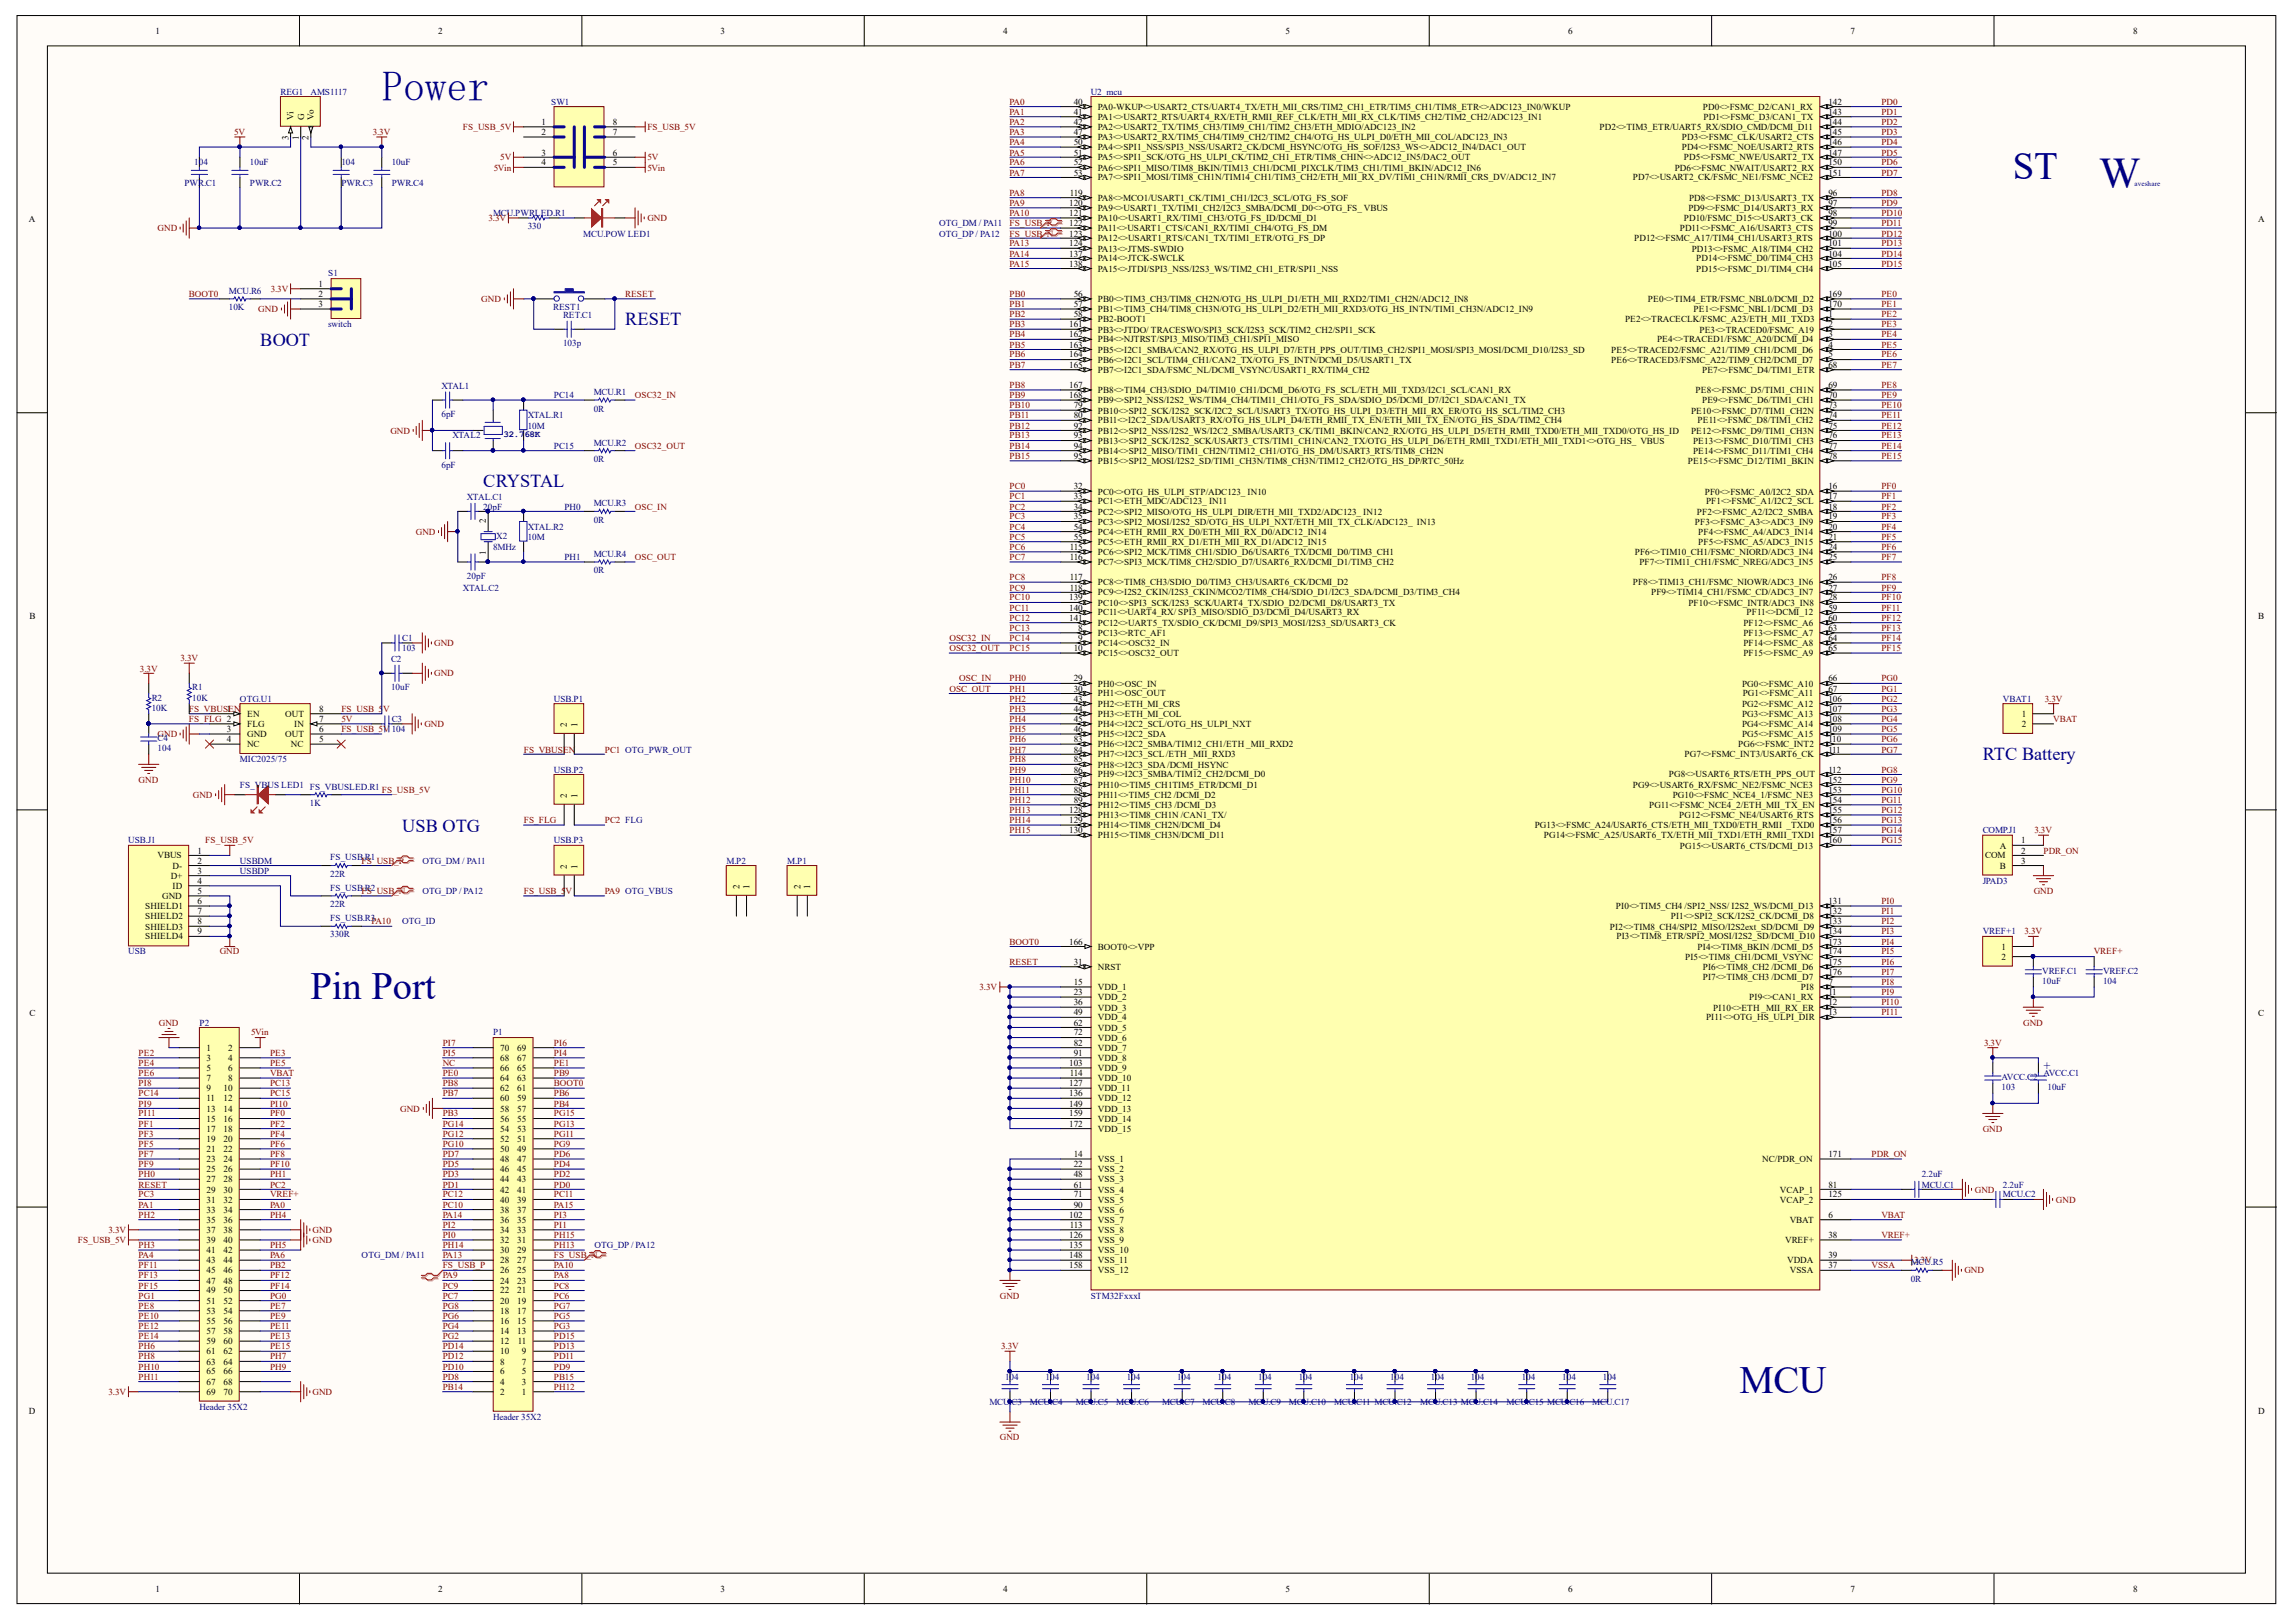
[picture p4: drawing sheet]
<svg xmlns="http://www.w3.org/2000/svg" width="297mm" height="210mm" viewBox="0 0 297 210" stroke-linecap="round" stroke-linejoin="round" font-family="sans-serif">
<defs><g id="words">
<text font-size="5.7" fill="#000080" x="271.6" y="24.4">W</text>
<text font-size="5.5" fill="#000080" x="49.4" y="13">Power</text>
<g font-size="5" fill="#000080">
<text x="260.4" y="23.2">ST</text>
<text x="40.2" y="129.2">Pin Port</text>
<text x="225" y="180.3">MCU</text>
</g>
<g font-size="2.4" fill="#000080">
<text x="33.7" y="44.7">BOOT</text>
<text x="80.9" y="42.1">RESET</text>
<text x="62.5" y="63.1">CRYSTAL</text>
<text x="256.5" y="98.4">RTC Battery</text>
<text x="52" y="107.6">USB OTG</text>
</g>
<text font-size="1.9" fill="#000080" x="264.4" y="138.6">+</text>
<g font-size="1.2">
<text x="20.1" y="4.4">1</text>
<text x="56.7" y="4.4">2</text>
<text x="93.2" y="4.4">3</text>
<text x="129.8" y="4.4">4</text>
<text x="166.3" y="4.4">5</text>
<text x="202.9" y="4.4">6</text>
<text x="239.4" y="4.4">7</text>
<text x="276" y="4.4">8</text>
<text x="38" y="15.5" transform="rotate(-90 38 15.5)">Vi</text>
<text x="39.3" y="15.5" transform="rotate(-90 39.3 15.5)">G</text>
<text x="40.6" y="15.5" transform="rotate(-90 40.6 15.5)">Vo</text>
<text x="70" y="16.2">1</text>
<text x="70" y="17.5">2</text>
<text x="79.3" y="17.5">7</text>
<text x="79.3" y="16.2">8</text>
<text x="138.9" y="13.5">40</text>
<text x="138.9" y="14.9">41</text>
<text x="138.9" y="16.2">42</text>
<text x="138.9" y="17.5">47</text>
<text x="142" y="14.2">PA0-WKUP&lt;&gt;USART2_CTS/UART4_TX/ETH_MII_CRS/TIM2_CH1_ETR/TIM5_CH1/TIM8_ETR&lt;&gt;ADC123_IN0/WKUP</text>
<text x="142" y="15.5">PA1&lt;&gt;USART2_RTS/UART4_RX/ETH_RMII_REF_CLK/ETH_MII_RX_CLK/TIM5_CH2/TIM2_CH2/ADC123_IN1</text>
<text x="142" y="16.8">PA2&lt;&gt;USART2_TX/TIM5_CH3/TIM9_CH1/TIM2_CH3/ETH_MDIO/ADC123_IN2</text>
<text x="206.9" y="16.8">PD2&lt;&gt;TIM3_ETR/UART5_RX/SDIO_CMD/DCMI_D11</text>
<text x="220.3" y="14.2">PD0&lt;&gt;FSMC_D2/CAN1_RX</text>
<text x="220.4" y="15.5">PD1&lt;&gt;FSMC_D3/CAN1_TX</text>
<text x="236.5" y="13.5">142</text>
<text x="236.5" y="14.9">143</text>
<text x="236.5" y="16.2">144</text>
<text x="236.5" y="17.5">145</text>
<text x="37.3" y="18.1" transform="rotate(-90 37.3 18.1)">3</text>
<text x="38.7" y="18.1" transform="rotate(-90 38.7 18.1)">1</text>
<text x="39.9" y="18.1" transform="rotate(-90 39.9 18.1)">2</text>
<text x="70" y="20.1">3</text>
<text x="70" y="21.4">4</text>
<text x="79.3" y="21.4">5</text>
<text x="79.3" y="20.1">6</text>
<text x="138.9" y="18.8">50</text>
<text x="138.9" y="20.1">51</text>
<text x="138.9" y="21.4">52</text>
<text x="138.9" y="22.7">53</text>
<text x="142" y="18.1">PA3&lt;&gt;USART2_RX/TIM5_CH4/TIM9_CH2/TIM2_CH4/OTG_HS_ULPI_D0/ETH_MII_COL/ADC123_IN3</text>
<text x="142" y="19.4">PA4&lt;&gt;SPI1_NSS/SPI3_NSS/USART2_CK/DCMI_HSYNC/OTG_HS_SOF/I2S3_WS&lt;&gt;ADC12_IN4/DAC1_OUT</text>
<text x="142" y="20.7">PA5&lt;&gt;SPI1_SCK/OTG_HS_ULPI_CK/TIM2_CH1_ETR/TIM8_CHIN&lt;&gt;ADC12_IN5/DAC2_OUT</text>
<text x="142" y="22.1">PA6&lt;&gt;SPI1_MISO/TIM8_BKIN/TIM13_CH1/DCMI_PIXCLK/TIM3_CH1/TIM1_BKIN/ADC12_IN6</text>
<text x="142" y="23.3">PA7&lt;&gt;SPI1_MOSI/TIM8_CH1N/TIM14_CH1/TIM3_CH2/ETH_MII_RX_DV/TIM1_CH1N/RMII_CRS_DV/ADC12_IN7</text>
<text x="211.2" y="23.3">PD7&lt;&gt;USART2_CK/FSMC_NE1/FSMC_NCE2</text>
<text x="216.7" y="22.1">PD6&lt;&gt;FSMC_NWAIT/USART2_RX</text>
<text x="217.6" y="18.1">PD3&lt;&gt;FSMC_CLK/USART2_CTS</text>
<text x="217.6" y="19.4">PD4&lt;&gt;FSMC_NOE/USART2_RTS</text>
<text x="217.8" y="20.7">PD5&lt;&gt;FSMC_NWE/USART2_TX</text>
<text x="236.5" y="18.8">146</text>
<text x="236.5" y="20.1">147</text>
<text x="236.5" y="21.4">150</text>
<text x="236.5" y="22.7">151</text>
<text x="3.7" y="28.7">A</text>
<text x="138.3" y="26.6">120</text>
<text x="138.3" y="28">121</text>
<text x="138.3" y="29.3">122</text>
<text x="138.4" y="25.4">119</text>
<text x="142" y="26">PA8&lt;&gt;MCO1/USART1_CK/TIM1_CH1/I2C3_SCL/OTG_FS_SOF</text>
<text x="142" y="27.3">PA9&lt;&gt;USART1_TX/TIM1_CH2/I2C3_SMBA/DCMI_D0&lt;&gt;OTG_FS_ VBUS</text>
<text x="142" y="28.6">PA10&lt;&gt;USART1_RX/TIM1_CH3/OTG_FS_ID/DCMI_D1</text>
<text x="142" y="29.9">PA11&lt;&gt;USART1_CTS/CAN1_RX/TIM1_CH4/OTG_FS_DM</text>
<text x="217.3" y="29.9">PD11&lt;&gt;FSMC_A16/USART3_CTS</text>
<text x="217.8" y="28.6">PD10/FSMC_D15&lt;&gt;USART3_CK</text>
<text x="218.4" y="27.3">PD9&lt;&gt;FSMC_D14/USART3_RX</text>
<text x="218.5" y="26">PD8&lt;&gt;FSMC_D13/USART3_TX</text>
<text x="236.5" y="25.4">96</text>
<text x="236.5" y="26.6">97</text>
<text x="236.5" y="28">98</text>
<text x="236.5" y="29.3">99</text>
<text x="292.1" y="28.7">A</text>
<text x="138.3" y="30.6">123</text>
<text x="138.3" y="31.9">124</text>
<text x="138.3" y="33.2">137</text>
<text x="138.3" y="34.5">138</text>
<text x="142" y="31.2">PA12&lt;&gt;USART1_RTS/CAN1_TX/TIM1_ETR/OTG_FS_DP</text>
<text x="142" y="32.6">PA13&lt;&gt;JTMS-SWDIO</text>
<text x="142" y="33.8">PA14&lt;&gt;JTCK-SWCLK</text>
<text x="142" y="35.2">PA15&lt;&gt;JTDI/SPI3_NSS/I2S3_WS/TIM2_CH1_ETR/SPI1_NSS</text>
<text x="211.4" y="31.2">PD12&lt;&gt;FSMC_A17/TIM4_CH1/USART3_RTS</text>
<text x="218.9" y="32.6">PD13&lt;&gt;FSMC_A18/TIM4_CH2</text>
<text x="219.5" y="33.8">PD14&lt;&gt;FSMC_D0/TIM4_CH3</text>
<text x="219.5" y="35.2">PD15&lt;&gt;FSMC_D1/TIM4_CH4</text>
<text x="236.5" y="30.6">100</text>
<text x="236.5" y="31.9">101</text>
<text x="236.5" y="33.2">104</text>
<text x="236.5" y="34.5">105</text>
<text x="41.2" y="37.1">1</text>
<text x="41.2" y="38.4">2</text>
<text x="41.2" y="39.7">3</text>
<text x="138.9" y="38.4">56</text>
<text x="138.9" y="39.7">57</text>
<text x="138.9" y="41">58</text>
<text x="142" y="39.1">PB0&lt;&gt;TIM3_CH3/TIM8_CH2N/OTG_HS_ULPI_D1/ETH_MII_RXD2/TIM1_CH2N/ADC12_IN8</text>
<text x="142" y="40.4">PB1&lt;&gt;TIM3_CH4/TIM8_CH3N/OTG_HS_ULPI_D2/ETH_MII_RXD3/OTG_HS_INTN/TIM1_CH3N/ADC12_IN9</text>
<text x="142" y="41.7">PB2-BOOT1</text>
<text x="210.2" y="41.7">PE2&lt;&gt;TRACECLK/FSMC_A23/ETH_MII_TXD3</text>
<text x="213.2" y="39.1">PE0&lt;&gt;TIM4_ETR/FSMC_NBL0/DCMI_D2</text>
<text x="219.1" y="40.4">PE1&lt;&gt;FSMC_NBL1/DCMI_D3</text>
<text x="236.5" y="41">1</text>
<text x="236.5" y="38.4">169</text>
<text x="236.5" y="39.7">170</text>
<text x="138.3" y="42.4">161</text>
<text x="138.3" y="43.6">162</text>
<text x="138.3" y="45">163</text>
<text x="138.3" y="46.2">164</text>
<text x="138.3" y="47.6">165</text>
<text x="142" y="43">PB3&lt;&gt;JTDO/ TRACESWO/SPI3_SCK/I2S3_SCK/TIM2_CH2/SPI1_SCK</text>
<text x="142" y="44.3">PB4&lt;&gt;NJTRST/SPI3_MISO/TIM3_CH1/SPI1_MISO</text>
<text x="142" y="45.7">PB5&lt;&gt;I2C1_SMBA/CAN2_RX/OTG_HS_ULPI_D7/ETH_PPS_OUT/TIM3_CH2/SPI1_MOSI/SPI3_MOSI/DCMI_D10/I2S3_SD</text>
<text x="142" y="46.9">PB6&lt;&gt;I2C1_SCL/TIM4_CH1/CAN2_TX/OTG_FS_INTN/DCMI_D5/USART1_TX</text>
<text x="208.5" y="45.7">PE5&lt;&gt;TRACED2/FSMC_A21/TIM9_CH1/DCMI_D6</text>
<text x="208.5" y="46.9">PE6&lt;&gt;TRACED3/FSMC_A22/TIM9_CH2/DCMI_D7</text>
<text x="214.4" y="44.3">PE4&lt;&gt;TRACED1/FSMC_A20/DCMI_D4</text>
<text x="219.9" y="43">PE3&lt;&gt;TRACED0/FSMC_A19</text>
<text x="236.5" y="42.4">2</text>
<text x="236.5" y="43.6">3</text>
<text x="236.5" y="45">4</text>
<text x="236.5" y="46.2">5</text>
<text x="236.5" y="47.6">68</text>
<text x="138.3" y="50.2">167</text>
<text x="138.3" y="51.5">168</text>
<text x="138.9" y="52.8">79</text>
<text x="142" y="53.5">PB10&lt;&gt;SPI2_SCK/I2S2_SCK/I2C2_SCL/USART3_TX/OTG_HS_ULPI_D3/ETH_MII_RX_ER/OTG_HS_SCL/TIM2_CH3</text>
<text x="142" y="48.3">PB7&lt;&gt;I2C1_SDA/FSMC_NL/DCMI_VSYNC/USART1_RX/TIM4_CH2</text>
<text x="142" y="50.9">PB8&lt;&gt;TIM4_CH3/SDIO_D4/TIM10_CH1/DCMI_D6/OTG_FS_SCL/ETH_MII_TXD3/I2C1_SCL/CAN1_RX</text>
<text x="142" y="52.2">PB9&lt;&gt;SPI2_NSS/I2S2_WS/TIM4_CH4/TIM11_CH1/OTG_FS_SDA/SDIO_D5/DCMI_D7/I2C1_SDA/CAN1_TX</text>
<text x="218.8" y="53.5">PE10&lt;&gt;FSMC_D7/TIM1_CH2N</text>
<text x="219.4" y="50.9">PE8&lt;&gt;FSMC_D5/TIM1_CH1N</text>
<text x="220.2" y="48.3">PE7&lt;&gt;FSMC_D4/TIM1_ETR</text>
<text x="220.2" y="52.2">PE9&lt;&gt;FSMC_D6/TIM1_CH1</text>
<text x="236.5" y="50.2">69</text>
<text x="236.5" y="51.5">70</text>
<text x="236.5" y="52.8">73</text>
<text x="138.9" y="54.1">80</text>
<text x="138.9" y="55.5">92</text>
<text x="138.9" y="56.7">93</text>
<text x="138.9" y="58.1">94</text>
<text x="138.9" y="59.3">95</text>
<text x="142" y="54.8">PB11&lt;&gt;I2C2_SDA/USART3_RX/OTG_HS_ULPI_D4/ETH_RMII_TX_EN/ETH_MII_TX_EN/OTG_HS_SDA/TIM2_CH4</text>
<text x="142" y="56.1">PB12&lt;&gt;SPI2_NSS/I2S2_WS/I2C2_SMBA/USART3_CK/TIM1_BKIN/CAN2_RX/OTG_HS_ULPI_D5/ETH_RMII_TXD0/ETH_MII_TXD0/OTG_HS_ID</text>
<text x="142" y="57.4">PB13&lt;&gt;SPI2_SCK/I2S2_SCK/USART3_CTS/TIM1_CH1N/CAN2_TX/OTG_HS_ULPI_D6/ETH_RMII_TXD1/ETH_MII_TXD1&lt;&gt;OTG_HS_ VBUS</text>
<text x="142" y="58.8">PB14&lt;&gt;SPI2_MISO/TIM1_CH2N/TIM12_CH1/OTG_HS_DM/USART3_RTS/TIM8_CH2N</text>
<text x="218.8" y="56.1">PE12&lt;&gt;FSMC_D9/TIM1_CH3N</text>
<text x="219" y="57.4">PE13&lt;&gt;FSMC_D10/TIM1_CH3</text>
<text x="219" y="58.8">PE14&lt;&gt;FSMC_D11/TIM1_CH4</text>
<text x="219.6" y="54.8">PE11&lt;&gt;FSMC_D8/TIM1_CH2</text>
<text x="236.5" y="54.1">74</text>
<text x="236.5" y="55.5">75</text>
<text x="236.5" y="56.7">76</text>
<text x="236.5" y="58.1">77</text>
<text x="236.5" y="59.3">78</text>
<text x="138.9" y="63.3">32</text>
<text x="138.9" y="64.6">33</text>
<text x="138.9" y="65.9">34</text>
<text x="142" y="64">PC0&lt;&gt;OTG_HS_ULPI_STP/ADC123_ IN10</text>
<text x="142" y="65.3">PC1&lt;&gt;ETH_MDC/ADC123_ IN11</text>
<text x="142" y="60">PB15&lt;&gt;SPI2_MOSI/I2S2_SD/TIM1_CH3N/TIM8_CH3N/TIM12_CH2/OTG_HS_DP/RTC_50Hz</text>
<text x="218.4" y="60">PE15&lt;&gt;FSMC_D12/TIM1_BKIN</text>
<text x="220.6" y="64">PF0&lt;&gt;FSMC_A0/I2C2_SDA</text>
<text x="220.7" y="65.3">PF1&lt;&gt;FSMC_A1/I2C2_SCL</text>
<text x="236.5" y="63.3">16</text>
<text x="236.5" y="64.6">17</text>
<text x="236.5" y="65.9">18</text>
<text x="62.9" y="71.8" transform="rotate(-90 62.9 71.8)">1</text>
<text x="62.9" y="67.7" transform="rotate(-90 62.9 67.7)">2</text>
<text x="138.4" y="71.2">115</text>
<text x="138.9" y="67.2">35</text>
<text x="138.9" y="68.6">54</text>
<text x="138.9" y="69.8">55</text>
<text x="142" y="66.6">PC2&lt;&gt;SPI2_MISO/OTG_HS_ULPI_DIR/ETH_MII_TXD2/ADC123_ IN12</text>
<text x="142" y="67.9">PC3&lt;&gt;SPI2_MOSI/I2S2_SD/OTG_HS_ULPI_NXT/ETH_MII_TX_CLK/ADC123_ IN13</text>
<text x="142" y="69.2">PC4&lt;&gt;ETH_RMII_RX_D0/ETH_MII_RX_D0/ADC12_IN14</text>
<text x="142" y="70.5">PC5&lt;&gt;ETH_RMII_RX_D1/ETH_MII_RX_D1/ADC12_IN15</text>
<text x="142" y="71.9">PC6&lt;&gt;SPI2_MCK/TIM8_CH1/SDIO_D6/USART6_TX/DCMI_D0/TIM3_CH1</text>
<text x="211.5" y="71.9">PF6&lt;&gt;TIM10_CH1/FSMC_NIORD/ADC3_IN4</text>
<text x="219.3" y="67.9">PF3&lt;&gt;FSMC_A3&lt;&gt;ADC3_IN9</text>
<text x="219.5" y="66.6">PF2&lt;&gt;FSMC_A2/I2C2_SMBA</text>
<text x="219.7" y="69.2">PF4&lt;&gt;FSMC_A4/ADC3_IN14</text>
<text x="219.7" y="70.5">PF5&lt;&gt;FSMC_A5/ADC3_IN15</text>
<text x="236.5" y="67.2">19</text>
<text x="236.5" y="68.6">20</text>
<text x="236.5" y="69.8">21</text>
<text x="236.5" y="71.2">24</text>
<text x="138.3" y="77.7">139</text>
<text x="138.4" y="72.4">116</text>
<text x="138.4" y="75.1">117</text>
<text x="138.4" y="76.4">118</text>
<text x="142" y="73.1">PC7&lt;&gt;SPI3_MCK/TIM8_CH2/SDIO_D7/USART6_RX/DCMI_D1/TIM3_CH2</text>
<text x="142" y="75.7">PC8&lt;&gt;TIM8_CH3/SDIO_D0/TIM3_CH3/USART6_CK/DCMI_D2</text>
<text x="142" y="77">PC9&lt;&gt;I2S2_CKIN/I2S3_CKIN/MCO2/TIM8_CH4/SDIO_D1/I2C3_SDA/DCMI_D3/TIM3_CH4</text>
<text x="211.2" y="75.7">PF8&lt;&gt;TIM13_CH1/FSMC_NIOWR/ADC3_IN6</text>
<text x="212.1" y="73.1">PF7&lt;&gt;TIM11_CH1/FSMC_NREG/ADC3_IN5</text>
<text x="213.6" y="77">PF9&lt;&gt;TIM14_CH1/FSMC_CD/ADC3_IN7</text>
<text x="236.5" y="72.4">25</text>
<text x="236.5" y="75.1">26</text>
<text x="236.5" y="76.4">27</text>
<text x="236.5" y="77.7">28</text>
<text x="3.8" y="80.1">B</text>
<text x="138.3" y="79">140</text>
<text x="138.3" y="80.3">141</text>
<text x="139.5" y="81.7">8</text>
<text x="139.5" y="82.9">9</text>
<text x="142" y="82.3">PC13&lt;&gt;RTC_AF1</text>
<text x="142" y="83.6">PC14&lt;&gt;OSC32_IN</text>
<text x="142" y="78.4">PC10&lt;&gt;SPI3_SCK/I2S3_SCK/UART4_TX/SDIO_D2/DCMI_D8/USART3_TX</text>
<text x="142" y="79.6">PC11&lt;&gt;UART4_RX/ SPI3_MISO/SDIO_D3/DCMI_D4/USART3_RX</text>
<text x="142" y="81">PC12&lt;&gt;UART5_TX/SDIO_CK/DCMI_D9/SPI3_MOSI/I2S3_SD/USART3_CK</text>
<text x="218.4" y="78.4">PF10&lt;&gt;FSMC_INTR/ADC3_IN8</text>
<text x="225.5" y="81">PF12&lt;&gt;FSMC_A6</text>
<text x="225.5" y="82.3">PF13&lt;&gt;FSMC_A7</text>
<text x="225.5" y="83.6">PF14&lt;&gt;FSMC_A8</text>
<text x="226" y="79.6">PF11&lt;&gt;DCMI_12</text>
<text x="236.5" y="79">59</text>
<text x="236.5" y="80.3">60</text>
<text x="236.5" y="81.7">63</text>
<text x="236.5" y="82.9">64</text>
<text x="292.1" y="80.1">B</text>
<text x="138.9" y="84.3">10</text>
<text x="138.9" y="88.2">29</text>
<text x="138.9" y="89.5">30</text>
<text x="142" y="84.9">PC15&lt;&gt;OSC32_OUT</text>
<text x="142" y="88.8">PH0&lt;&gt;OSC_IN</text>
<text x="225.4" y="88.8">PG0&lt;&gt;FSMC_A10</text>
<text x="225.5" y="84.9">PF15&lt;&gt;FSMC_A9</text>
<text x="236.5" y="84.3">65</text>
<text x="236.5" y="88.2">66</text>
<text x="236.5" y="89.5">67</text>
<text x="29.4" y="94.8">3</text>
<text x="32" y="92.7">EN</text>
<text x="32" y="94.1">FLG</text>
<text x="32" y="95.4">GND</text>
<text x="36.9" y="92.7">OUT</text>
<text x="36.9" y="95.4">OUT</text>
<text x="38.1" y="94.1">IN</text>
<text x="41.3" y="92.1">8</text>
<text x="41.3" y="93.4">7</text>
<text x="41.3" y="94.8">6</text>
<text x="73.3" y="94.1" transform="rotate(-90 73.3 94.1)">2</text>
<text x="74.7" y="94.1" transform="rotate(-90 74.7 94.1)">1</text>
<text x="138.9" y="90.8">43</text>
<text x="138.9" y="92.1">44</text>
<text x="138.9" y="93.4">45</text>
<text x="138.9" y="94.8">46</text>
<text x="142" y="90.1">PH1&lt;&gt;OSC_OUT</text>
<text x="142" y="91.5">PH2&lt;&gt;ETH_MI_CRS</text>
<text x="142" y="92.7">PH3&lt;&gt;ETH_MI_COL</text>
<text x="142" y="94.1">PH4&lt;&gt;I2C2_SCL/OTG_HS_ULPI_NXT</text>
<text x="142" y="95.4">PH5&lt;&gt;I2C2_SDA</text>
<text x="225.4" y="91.5">PG2&lt;&gt;FSMC_A12</text>
<text x="225.4" y="92.7">PG3&lt;&gt;FSMC_A13</text>
<text x="225.4" y="94.1">PG4&lt;&gt;FSMC_A14</text>
<text x="225.4" y="95.4">PG5&lt;&gt;FSMC_A15</text>
<text x="225.5" y="90.1">PG1&lt;&gt;FSMC_A11</text>
<text x="236.5" y="90.8">106</text>
<text x="236.5" y="92.1">107</text>
<text x="236.5" y="93.4">108</text>
<text x="236.5" y="94.8">109</text>
<text x="261.6" y="92.7">1</text>
<text x="261.6" y="94.1">2</text>
<text x="29.4" y="96">4</text>
<text x="32" y="96.7">NC</text>
<text x="37.6" y="96.7">NC</text>
<text x="41.3" y="96">5</text>
<text x="138.9" y="96">83</text>
<text x="138.9" y="97.4">84</text>
<text x="138.9" y="98.6">85</text>
<text x="138.9" y="100">86</text>
<text x="138.9" y="101.3">87</text>
<text x="142" y="96.7">PH6&lt;&gt;I2C2_SMBA/TIM12_CH1/ETH _MII_RXD2</text>
<text x="142" y="98">PH7&lt;&gt;I2C3_SCL /ETH _MII_RXD3</text>
<text x="142" y="99.3">PH8&lt;&gt;I2C3_SDA /DCMI_HSYNC</text>
<text x="142" y="100.6">PH9&lt;&gt;I2C3_SMBA/TIM12_CH2/DCMI_D0</text>
<text x="142" y="101.9">PH10&lt;&gt;TIM5_CH1TIM5_ETR/DCMI_D1</text>
<text x="211.2" y="101.9">PG9&lt;&gt;USART6_RX/FSMC_NE2/FSMC_NCE3</text>
<text x="215.9" y="100.6">PG8&lt;&gt;USART6_RTS/ETH_PPS_OUT</text>
<text x="217.9" y="98">PG7&lt;&gt;FSMC_INT3/USART6_CK</text>
<text x="224.9" y="96.7">PG6&lt;&gt;FSMC_INT2</text>
<text x="236.5" y="96">110</text>
<text x="236.5" y="97.4">111</text>
<text x="236.5" y="100">112</text>
<text x="236.5" y="101.3">152</text>
<text x="73.3" y="103.2" transform="rotate(-90 73.3 103.2)">2</text>
<text x="74.7" y="103.2" transform="rotate(-90 74.7 103.2)">1</text>
<text x="138.3" y="105.2">128</text>
<text x="138.3" y="106.5">129</text>
<text x="138.3" y="107.9">130</text>
<text x="138.9" y="102.6">88</text>
<text x="138.9" y="103.9">89</text>
<text x="142" y="103.2">PH11&lt;&gt;TIM5_CH2 /DCMI_D2</text>
<text x="142" y="104.6">PH12&lt;&gt;TIM5_CH3 /DCMI_D3</text>
<text x="142" y="105.8">PH13&lt;&gt;TIM8_CH1N /CAN1_TX/</text>
<text x="142" y="107.2">PH14&lt;&gt;TIM8_CH2N/DCMI_D4</text>
<text x="198.6" y="107.2">PG13&lt;&gt;FSMC_A24/USART6_CTS/ETH_MII_TXD0/ETH_RMII _TXD0</text>
<text x="213.4" y="104.6">PG11&lt;&gt;FSMC_NCE4_2/ETH_MII_TX_EN</text>
<text x="216.4" y="103.2">PG10&lt;&gt;FSMC_NCE4_1/FSMC_NE3</text>
<text x="217.3" y="105.8">PG12&lt;&gt;FSMC_NE4/USART6_RTS</text>
<text x="236.5" y="102.6">153</text>
<text x="236.5" y="103.9">154</text>
<text x="236.5" y="105.2">155</text>
<text x="236.5" y="106.5">156</text>
<text x="236.5" y="107.9">157</text>
<text x="20.4" y="111.1">VBUS</text>
<text x="22.1" y="113.7">D+</text>
<text x="22.3" y="112.4">D-</text>
<text x="25.5" y="110.5">1</text>
<text x="25.5" y="111.8">2</text>
<text x="25.5" y="113.1">3</text>
<text x="73.3" y="112.4" transform="rotate(-90 73.3 112.4)">2</text>
<text x="74.7" y="112.4" transform="rotate(-90 74.7 112.4)">1</text>
<text x="142" y="108.5">PH15&lt;&gt;TIM8_CH3N/DCMI_D11</text>
<text x="199.7" y="108.5">PG14&lt;&gt;FSMC_A25/USART6_TX/ETH_MII_TXD1/ETH_RMII_TXD1</text>
<text x="217.3" y="109.8">PG15&lt;&gt;USART6_CTS/DCMI_D13</text>
<text x="236.5" y="109.1">160</text>
<text x="256.8" y="111.1">COM</text>
<text x="258.7" y="109.8">A</text>
<text x="258.7" y="112.4">B</text>
<text x="261.5" y="109.1">1</text>
<text x="261.5" y="110.5">2</text>
<text x="261.5" y="111.8">3</text>
<text x="18.8" y="117.7">SHIELD1</text>
<text x="18.8" y="118.9">SHIELD2</text>
<text x="21" y="116.3">GND</text>
<text x="22.3" y="115">ID</text>
<text x="25.5" y="114.4">4</text>
<text x="25.5" y="115.7">5</text>
<text x="25.5" y="117">6</text>
<text x="25.5" y="118.3">7</text>
<text x="25.5" y="119.6">8</text>
<text x="95.7" y="115" transform="rotate(-90 95.7 115)">2</text>
<text x="97" y="115" transform="rotate(-90 97 115)">1</text>
<text x="103.6" y="115" transform="rotate(-90 103.6 115)">2</text>
<text x="104.8" y="115" transform="rotate(-90 104.8 115)">1</text>
<text x="209" y="117.7">PI0&lt;&gt;TIM5_CH4 /SPI2_NSS/ I2S2_WS/DCMI_D13</text>
<text x="216.2" y="118.9">PI1&lt;&gt;SPI2_SCK/I2S2_CK/DCMI_D8</text>
<text x="236.5" y="117">131</text>
<text x="236.5" y="118.3">132</text>
<text x="236.5" y="119.6">133</text>
<text x="18.8" y="120.3">SHIELD3</text>
<text x="18.8" y="121.6">SHIELD4</text>
<text x="25.5" y="120.9">9</text>
<text x="138.3" y="122.2">166</text>
<text x="138.9" y="124.9">31</text>
<text x="142" y="125.5">NRST</text>
<text x="142" y="122.9">BOOT0&lt;&gt;VPP</text>
<text x="208.3" y="120.3">PI2&lt;&gt;TIM8_CH4/SPI2_MISO/I2S2ext_SD/DCMI_D9</text>
<text x="209.1" y="121.6">PI3&lt;&gt;TIM8_ETR/SPI2_MOSI/I2S2_SD/DCMI_D10</text>
<text x="218" y="124.2">PI5&lt;&gt;TIM8_CH1/DCMI_VSYNC</text>
<text x="219.6" y="122.9">PI4&lt;&gt;TIM8_BKIN /DCMI_D5</text>
<text x="220.3" y="125.5">PI6&lt;&gt;TIM8_CH2 /DCMI_D6</text>
<text x="236.5" y="120.9">134</text>
<text x="236.5" y="122.2">173</text>
<text x="236.5" y="123.5">174</text>
<text x="236.5" y="124.9">175</text>
<text x="259" y="122.9">1</text>
<text x="259" y="124.2">2</text>
<text x="3.8" y="131.5">C</text>
<text x="138.9" y="131.4">49</text>
<text x="138.9" y="127.5">15</text>
<text x="138.9" y="128.7">23</text>
<text x="138.9" y="130.1">36</text>
<text x="142" y="128.1">VDD_1</text>
<text x="142" y="129.4">VDD_2</text>
<text x="142" y="130.8">VDD_3</text>
<text x="220.3" y="126.8">PI7&lt;&gt;TIM8_CH3 /DCMI_D7</text>
<text x="221.7" y="130.8">PI10&lt;&gt;ETH _MII_RX_ER</text>
<text x="226.3" y="129.4">PI9&lt;&gt;CAN1_RX</text>
<text x="233" y="128.1">PI8</text>
<text x="236.5" y="126.1">176</text>
<text x="236.5" y="127.5">7</text>
<text x="236.5" y="128.7">11</text>
<text x="236.5" y="130.1">12</text>
<text x="236.5" y="131.4">13</text>
<text x="292.1" y="131.5">C</text>
<text x="26.7" y="136">1</text>
<text x="26.7" y="137.3">3</text>
<text x="29.5" y="136">2</text>
<text x="29.5" y="137.3">4</text>
<text x="64.7" y="137.3">68</text>
<text x="64.7" y="136">70</text>
<text x="66.9" y="137.3">67</text>
<text x="66.9" y="136">69</text>
<text x="138.3" y="138">103</text>
<text x="138.9" y="132.7">62</text>
<text x="138.9" y="134">72</text>
<text x="138.9" y="135.3">82</text>
<text x="138.9" y="136.6">91</text>
<text x="142" y="133.4">VDD_5</text>
<text x="142" y="132">VDD_4</text>
<text x="142" y="134.7">VDD_6</text>
<text x="142" y="136">VDD_7</text>
<text x="142" y="137.3">VDD_8</text>
<text x="220.7" y="132">PI11&lt;&gt;OTG_HS_ULPI_DIR</text>
<text x="26.7" y="138.6">5</text>
<text x="26.7" y="139.9">7</text>
<text x="26.7" y="141.3">9</text>
<text x="26.7" y="142.5">11</text>
<text x="26.7" y="143.9">13</text>
<text x="28.9" y="141.3">10</text>
<text x="28.9" y="142.5">12</text>
<text x="28.9" y="143.9">14</text>
<text x="29.5" y="138.6">6</text>
<text x="29.5" y="139.9">8</text>
<text x="64.7" y="143.9">58</text>
<text x="64.7" y="142.5">60</text>
<text x="64.7" y="141.3">62</text>
<text x="64.7" y="139.9">64</text>
<text x="64.7" y="138.6">66</text>
<text x="66.9" y="143.9">57</text>
<text x="66.9" y="142.5">59</text>
<text x="66.9" y="141.3">61</text>
<text x="66.9" y="139.9">63</text>
<text x="66.9" y="138.6">65</text>
<text x="138.3" y="141.8">136</text>
<text x="138.3" y="140.6">127</text>
<text x="138.3" y="143.2">149</text>
<text x="138.4" y="139.2">114</text>
<text x="142" y="142.5">VDD_12</text>
<text x="142" y="138.6">VDD_9</text>
<text x="142" y="139.9">VDD_10</text>
<text x="142" y="141.3">VDD_11</text>
<text x="142" y="143.9">VDD_13</text>
<text x="26.7" y="145.1">15</text>
<text x="26.7" y="146.5">17</text>
<text x="26.7" y="147.8">19</text>
<text x="26.7" y="149.1">21</text>
<text x="28.9" y="145.1">16</text>
<text x="28.9" y="146.5">18</text>
<text x="28.9" y="147.8">20</text>
<text x="28.9" y="149.1">22</text>
<text x="64.7" y="149.1">50</text>
<text x="64.7" y="147.8">52</text>
<text x="64.7" y="146.5">54</text>
<text x="64.7" y="145.1">56</text>
<text x="66.9" y="149.1">49</text>
<text x="66.9" y="147.8">51</text>
<text x="66.9" y="146.5">53</text>
<text x="66.9" y="145.1">55</text>
<text x="138.3" y="144.5">159</text>
<text x="138.3" y="145.8">172</text>
<text x="138.9" y="149.7">14</text>
<text x="142" y="145.1">VDD_14</text>
<text x="142" y="146.5">VDD_15</text>
<text x="236.5" y="149.7">171</text>
<text x="26.7" y="150.4">23</text>
<text x="26.7" y="151.7">25</text>
<text x="26.7" y="153">27</text>
<text x="26.7" y="154.4">29</text>
<text x="26.7" y="155.6">31</text>
<text x="28.9" y="150.4">24</text>
<text x="28.9" y="151.7">26</text>
<text x="28.9" y="153">28</text>
<text x="28.9" y="154.4">30</text>
<text x="28.9" y="155.6">32</text>
<text x="64.7" y="155.6">40</text>
<text x="64.7" y="154.4">42</text>
<text x="64.7" y="153">44</text>
<text x="64.7" y="151.7">46</text>
<text x="64.7" y="150.4">48</text>
<text x="66.9" y="155.6">39</text>
<text x="66.9" y="154.4">41</text>
<text x="66.9" y="153">43</text>
<text x="66.9" y="151.7">45</text>
<text x="66.9" y="150.4">47</text>
<text x="138.9" y="154.9">71</text>
<text x="138.9" y="153.7">61</text>
<text x="138.9" y="151.1">22</text>
<text x="138.9" y="152.3">48</text>
<text x="142" y="155.6">VSS_5</text>
<text x="142" y="154.4">VSS_4</text>
<text x="142" y="151.7">VSS_2</text>
<text x="142" y="150.4">VSS_1</text>
<text x="142" y="153">VSS_3</text>
<text x="228" y="150.4">NC/PDR_ON</text>
<text x="230.3" y="154.4">VCAP_1</text>
<text x="230.3" y="155.6">VCAP_2</text>
<text x="236.5" y="153.7">81</text>
<text x="236.5" y="154.9">125</text>
<text x="26.7" y="157">33</text>
<text x="26.7" y="158.2">35</text>
<text x="26.7" y="159.6">37</text>
<text x="26.7" y="160.9">39</text>
<text x="28.9" y="157">34</text>
<text x="28.9" y="158.2">36</text>
<text x="28.9" y="159.6">38</text>
<text x="28.9" y="160.9">40</text>
<text x="64.7" y="160.9">32</text>
<text x="64.7" y="159.6">34</text>
<text x="64.7" y="158.2">36</text>
<text x="64.7" y="157">38</text>
<text x="66.9" y="160.9">31</text>
<text x="66.9" y="159.6">33</text>
<text x="66.9" y="158.2">35</text>
<text x="66.9" y="157">37</text>
<text x="138.3" y="157.6">102</text>
<text x="138.3" y="160.2">126</text>
<text x="138.3" y="161.5">135</text>
<text x="138.4" y="158.9">113</text>
<text x="138.9" y="156.3">90</text>
<text x="142" y="157">VSS_6</text>
<text x="142" y="158.2">VSS_7</text>
<text x="142" y="159.6">VSS_8</text>
<text x="142" y="160.9">VSS_9</text>
<text x="231" y="160.9">VREF+</text>
<text x="231.5" y="158.2">VBAT</text>
<text x="236.5" y="157.6">6</text>
<text x="236.5" y="160.2">38</text>
<text x="26.7" y="162.1">41</text>
<text x="26.7" y="163.5">43</text>
<text x="26.7" y="164.7">45</text>
<text x="26.7" y="166.1">47</text>
<text x="26.7" y="167.4">49</text>
<text x="28.9" y="162.1">42</text>
<text x="28.9" y="163.5">44</text>
<text x="28.9" y="164.7">46</text>
<text x="28.9" y="166.1">48</text>
<text x="28.9" y="167.4">50</text>
<text x="64.7" y="167.4">22</text>
<text x="64.7" y="166.1">24</text>
<text x="64.7" y="164.7">26</text>
<text x="64.7" y="163.5">28</text>
<text x="64.7" y="162.1">30</text>
<text x="66.9" y="167.4">21</text>
<text x="66.9" y="166.1">23</text>
<text x="66.9" y="164.7">25</text>
<text x="66.9" y="163.5">27</text>
<text x="66.9" y="162.1">29</text>
<text x="138.3" y="162.8">148</text>
<text x="138.3" y="164.2">158</text>
<text x="142" y="162.1">VSS_10</text>
<text x="142" y="163.5">VSS_11</text>
<text x="142" y="164.7">VSS_12</text>
<text x="231.2" y="163.5">VDDA</text>
<text x="231.5" y="164.7">VSSA</text>
<text x="236.5" y="164.2">37</text>
<text x="236.5" y="162.8">39</text>
<text x="26.7" y="168.7">51</text>
<text x="26.7" y="170">53</text>
<text x="26.7" y="171.3">55</text>
<text x="26.7" y="172.6">57</text>
<text x="26.7" y="174">59</text>
<text x="28.9" y="168.7">52</text>
<text x="28.9" y="170">54</text>
<text x="28.9" y="171.3">56</text>
<text x="28.9" y="172.6">58</text>
<text x="28.9" y="174">60</text>
<text x="64.7" y="174">12</text>
<text x="64.7" y="172.6">14</text>
<text x="64.7" y="171.3">16</text>
<text x="64.7" y="170">18</text>
<text x="64.7" y="168.7">20</text>
<text x="66.9" y="172.6">13</text>
<text x="66.9" y="171.3">15</text>
<text x="66.9" y="170">17</text>
<text x="66.9" y="168.7">19</text>
<text x="67" y="174">11</text>
<text x="26.7" y="175.2">61</text>
<text x="26.7" y="176.6">63</text>
<text x="26.7" y="177.8">65</text>
<text x="26.7" y="179.2">67</text>
<text x="28.9" y="175.2">62</text>
<text x="28.9" y="176.6">64</text>
<text x="28.9" y="177.8">66</text>
<text x="28.9" y="179.2">68</text>
<text x="64.7" y="179.2">4</text>
<text x="64.7" y="177.8">6</text>
<text x="64.7" y="176.6">8</text>
<text x="64.7" y="175.2">10</text>
<text x="67.5" y="179.2">3</text>
<text x="67.5" y="177.8">5</text>
<text x="67.5" y="176.6">7</text>
<text x="67.5" y="175.2">9</text>
<text x="3.7" y="182.9">D</text>
<text x="26.7" y="180.5">69</text>
<text x="28.9" y="180.5">70</text>
<text x="64.7" y="180.5">2</text>
<text x="67.5" y="180.5">1</text>
<text x="292.1" y="182.9">D</text>
<text x="20.1" y="206">1</text>
<text x="56.7" y="206">2</text>
<text x="93.2" y="206">3</text>
<text x="129.8" y="206">4</text>
<text x="166.3" y="206">5</text>
<text x="202.9" y="206">6</text>
<text x="239.4" y="206">7</text>
<text x="276" y="206">8</text>
</g>
<g font-size="1.2" fill="#800000">
<text x="30.3" y="17.5">5V</text>
<text x="48.2" y="17.5">3.3V</text>
<text x="59.9" y="16.8">FS_USB_5V</text>
<text x="83.8" y="16.8">FS_USB_5V</text>
<text x="130.6" y="13.5">PA0</text>
<text x="130.6" y="14.9">PA1</text>
<text x="130.6" y="16.2">PA2</text>
<text x="130.6" y="17.5">PA3</text>
<text x="243.4" y="13.5">PD0</text>
<text x="243.4" y="14.9">PD1</text>
<text x="243.4" y="16.2">PD2</text>
<text x="243.4" y="17.5">PD3</text>
<text x="63.9" y="22.1">5Vin</text>
<text x="64.7" y="20.7">5V</text>
<text x="83.8" y="20.7">5V</text>
<text x="83.8" y="22.1">5Vin</text>
<text x="130.6" y="18.8">PA4</text>
<text x="130.6" y="20.1">PA5</text>
<text x="130.6" y="21.4">PA6</text>
<text x="130.6" y="22.7">PA7</text>
<text x="243.4" y="18.8">PD4</text>
<text x="243.4" y="20.1">PD5</text>
<text x="243.4" y="21.4">PD6</text>
<text x="243.4" y="22.7">PD7</text>
<text x="20.4" y="29.9">GND</text>
<text x="63.2" y="28.6">3.3V</text>
<text x="83.8" y="28.6">GND</text>
<text x="130.6" y="25.4">PA8</text>
<text x="130.6" y="26.6">PA9</text>
<text x="130.6" y="28">PA10</text>
<text x="130.6" y="29.3">FS_USB_P</text>
<text x="243.4" y="25.4">PD8</text>
<text x="243.4" y="26.6">PD9</text>
<text x="243.4" y="28">PD10</text>
<text x="243.4" y="29.3">PD11</text>
<text x="130.6" y="31.9">PA13</text>
<text x="130.6" y="33.2">PA14</text>
<text x="130.6" y="34.5">PA15</text>
<text x="130.6" y="30.6">FS_USB_N</text>
<text x="243.4" y="30.6">PD12</text>
<text x="243.4" y="31.9">PD13</text>
<text x="243.4" y="33.2">PD14</text>
<text x="243.4" y="34.5">PD15</text>
<text x="24.4" y="38.4">BOOT0</text>
<text x="33.4" y="40.4">GND</text>
<text x="35" y="37.8">3.3V</text>
<text x="62.3" y="39.1">GND</text>
<text x="80.9" y="38.4">RESET</text>
<text x="130.6" y="38.4">PB0</text>
<text x="130.6" y="39.7">PB1</text>
<text x="130.6" y="41">PB2</text>
<text x="243.4" y="38.4">PE0</text>
<text x="243.4" y="39.7">PE1</text>
<text x="243.4" y="41">PE2</text>
<text x="130.6" y="42.4">PB3</text>
<text x="130.6" y="43.6">PB4</text>
<text x="130.6" y="45">PB5</text>
<text x="130.6" y="46.2">PB6</text>
<text x="130.6" y="47.6">PB7</text>
<text x="243.4" y="42.4">PE3</text>
<text x="243.4" y="43.6">PE4</text>
<text x="243.4" y="45">PE5</text>
<text x="243.4" y="46.2">PE6</text>
<text x="243.4" y="47.6">PE7</text>
<text x="82.1" y="51.5">OSC32_IN</text>
<text x="130.6" y="50.2">PB8</text>
<text x="130.6" y="51.5">PB9</text>
<text x="130.6" y="52.8">PB10</text>
<text x="243.4" y="50.2">PE8</text>
<text x="243.4" y="51.5">PE9</text>
<text x="243.4" y="52.8">PE10</text>
<text x="50.5" y="56.1">GND</text>
<text x="82.1" y="58.1">OSC32_OUT</text>
<text x="130.6" y="54.1">PB11</text>
<text x="130.6" y="55.5">PB12</text>
<text x="130.6" y="56.7">PB13</text>
<text x="130.6" y="58.1">PB14</text>
<text x="130.6" y="59.3">PB15</text>
<text x="243.4" y="54.1">PE11</text>
<text x="243.4" y="55.5">PE12</text>
<text x="243.4" y="56.7">PE13</text>
<text x="243.4" y="58.1">PE14</text>
<text x="243.4" y="59.3">PE15</text>
<text x="82.1" y="65.9">OSC_IN</text>
<text x="130.6" y="63.3">PC0</text>
<text x="130.6" y="64.6">PC1</text>
<text x="130.6" y="65.9">PC2</text>
<text x="243.4" y="63.3">PF0</text>
<text x="243.4" y="64.6">PF1</text>
<text x="243.4" y="65.9">PF2</text>
<text x="53.8" y="69.2">GND</text>
<text x="130.6" y="67.2">PC3</text>
<text x="130.6" y="68.6">PC4</text>
<text x="130.6" y="69.8">PC5</text>
<text x="130.6" y="71.2">PC6</text>
<text x="243.4" y="67.2">PF3</text>
<text x="243.4" y="68.6">PF4</text>
<text x="243.4" y="69.8">PF5</text>
<text x="243.4" y="71.2">PF6</text>
<text x="82.1" y="72.4">OSC_OUT</text>
<text x="130.6" y="72.4">PC7</text>
<text x="130.6" y="75.1">PC8</text>
<text x="130.6" y="76.4">PC9</text>
<text x="130.6" y="77.7">PC10</text>
<text x="243.4" y="72.4">PF7</text>
<text x="243.4" y="75.1">PF8</text>
<text x="243.4" y="76.4">PF9</text>
<text x="243.4" y="77.7">PF10</text>
<text x="56.2" y="83.6">GND</text>
<text x="122.8" y="82.9">OSC32_IN</text>
<text x="130.6" y="79">PC11</text>
<text x="130.6" y="80.3">PC12</text>
<text x="130.6" y="81.7">PC13</text>
<text x="130.6" y="82.9">PC14</text>
<text x="243.4" y="79">PF11</text>
<text x="243.4" y="80.3">PF12</text>
<text x="243.4" y="81.7">PF13</text>
<text x="243.4" y="82.9">PF14</text>
<text x="18.1" y="86.9">3.3V</text>
<text x="23.3" y="85.5">3.3V</text>
<text x="56.2" y="87.5">GND</text>
<text x="122.8" y="84.3">OSC32_OUT</text>
<text x="122.8" y="89.5">OSC_OUT</text>
<text x="124.1" y="88.2">OSC_IN</text>
<text x="130.6" y="84.3">PC15</text>
<text x="130.6" y="88.2">PH0</text>
<text x="130.6" y="89.5">PH1</text>
<text x="243.4" y="84.3">PF15</text>
<text x="243.4" y="88.2">PG0</text>
<text x="243.4" y="89.5">PG1</text>
<text x="20.4" y="95.4">GND</text>
<text x="24.4" y="92.1">FS_VBUS1EN</text>
<text x="24.4" y="93.4">FS_FLG 2</text>
<text x="44.2" y="93.4">5V</text>
<text x="44.2" y="92.1">FS_USB_5V</text>
<text x="44.2" y="94.8">FS_USB_5V 104</text>
<text x="54.9" y="94.1">GND</text>
<text x="130.6" y="90.8">PH2</text>
<text x="130.6" y="92.1">PH3</text>
<text x="130.6" y="93.4">PH4</text>
<text x="130.6" y="94.8">PH5</text>
<text x="243.4" y="90.8">PG2</text>
<text x="243.4" y="92.1">PG3</text>
<text x="243.4" y="93.4">PG4</text>
<text x="243.4" y="94.8">PG5</text>
<text x="264.5" y="90.8">3.3V</text>
<text x="265.6" y="93.4">VBAT</text>
<text x="17.9" y="101.3">GND</text>
<text x="67.8" y="97.4">FS_VBUSEN</text>
<text x="78.3" y="97.4">PC1 OTG_PWR_OUT</text>
<text x="130.6" y="96">PH6</text>
<text x="130.6" y="97.4">PH7</text>
<text x="130.6" y="98.6">PH8</text>
<text x="130.6" y="100">PH9</text>
<text x="130.6" y="101.3">PH10</text>
<text x="243.4" y="96">PG6</text>
<text x="243.4" y="97.4">PG7</text>
<text x="243.4" y="100">PG8</text>
<text x="243.4" y="101.3">PG9</text>
<text x="25" y="103.2">GND</text>
<text x="49.4" y="102.6">FS_USB_5V</text>
<text x="67.8" y="106.5">FS_FLG</text>
<text x="78.3" y="106.5">PC2 FLG</text>
<text x="130.6" y="102.6">PH11</text>
<text x="130.6" y="103.9">PH12</text>
<text x="130.6" y="105.2">PH13</text>
<text x="130.6" y="106.5">PH14</text>
<text x="130.6" y="107.9">PH15</text>
<text x="243.4" y="102.6">PG10</text>
<text x="243.4" y="103.9">PG11</text>
<text x="243.4" y="105.2">PG12</text>
<text x="243.4" y="106.5">PG13</text>
<text x="243.4" y="107.9">PG14</text>
<text x="263.2" y="107.9">3.3V</text>
<text x="26.6" y="109.1">FS_USB_5V</text>
<text x="46.8" y="111.8">FS_USB_P</text>
<text x="243.4" y="109.1">PG15</text>
<text x="264.4" y="110.5">PDR_ON</text>
<text x="46.8" y="115.7">FS_USB_N</text>
<text x="48.1" y="119.6">PA10</text>
<text x="67.8" y="115.7">FS_USB_5V</text>
<text x="78.3" y="115.7">PA9 OTG_VBUS</text>
<text x="243.4" y="117">PI0</text>
<text x="243.4" y="118.3">PI1</text>
<text x="243.4" y="119.6">PI2</text>
<text x="263.1" y="115.7">GND</text>
<text x="28.4" y="123.5">GND</text>
<text x="130.6" y="122.2">BOOT0</text>
<text x="130.6" y="124.9">RESET</text>
<text x="243.4" y="120.9">PI3</text>
<text x="243.4" y="122.2">PI4</text>
<text x="243.4" y="123.5">PI5</text>
<text x="243.4" y="124.9">PI6</text>
<text x="261.9" y="120.9">3.3V</text>
<text x="270.9" y="123.5">VREF+</text>
<text x="126.7" y="128.1">3.3V</text>
<text x="243.4" y="126.1">PI7</text>
<text x="243.4" y="127.5">PI8</text>
<text x="243.4" y="128.7">PI9</text>
<text x="243.4" y="130.1">PI10</text>
<text x="243.4" y="131.4">PI11</text>
<text x="17.9" y="136.6">PE2</text>
<text x="17.9" y="138">PE4</text>
<text x="20.6" y="132.7">GND</text>
<text x="32.5" y="134">5Vin</text>
<text x="34.9" y="136.6">PE3</text>
<text x="34.9" y="138">PE5</text>
<text x="57.3" y="136.6">PI5</text>
<text x="57.3" y="135.3">PI7</text>
<text x="57.3" y="138">NC</text>
<text x="71.7" y="138">PE1</text>
<text x="71.7" y="136.6">PI4</text>
<text x="71.7" y="135.3">PI6</text>
<text x="256.7" y="135.3">3.3V</text>
<text x="261.8" y="132.7">GND</text>
<text x="17.9" y="139.2">PE6</text>
<text x="17.9" y="140.6">PI8</text>
<text x="17.9" y="141.8">PC14</text>
<text x="17.9" y="143.2">PI9</text>
<text x="34.9" y="139.2">VBAT</text>
<text x="34.9" y="140.6">PC13</text>
<text x="34.9" y="141.8">PC15</text>
<text x="34.9" y="143.2">PI10</text>
<text x="51.8" y="143.9">GND</text>
<text x="57.3" y="141.8">PB7</text>
<text x="57.3" y="140.6">PB8</text>
<text x="57.3" y="139.2">PE0</text>
<text x="71.7" y="143.2">PB4</text>
<text x="71.7" y="141.8">PB6</text>
<text x="71.7" y="140.6">BOOT0</text>
<text x="71.7" y="139.2">PB9</text>
<text x="17.9" y="144.5">PI11</text>
<text x="17.9" y="145.8">PF1</text>
<text x="17.9" y="147.1">PF3</text>
<text x="17.9" y="148.4">PF5</text>
<text x="17.9" y="149.7">PF7</text>
<text x="34.9" y="144.5">PF0</text>
<text x="34.9" y="145.8">PF2</text>
<text x="34.9" y="147.1">PF4</text>
<text x="34.9" y="148.4">PF6</text>
<text x="34.9" y="149.7">PF8</text>
<text x="57.3" y="149.7">PD7</text>
<text x="57.3" y="148.4">PG10</text>
<text x="57.3" y="147.1">PG12</text>
<text x="57.3" y="145.8">PG14</text>
<text x="57.3" y="144.5">PB3</text>
<text x="71.7" y="149.7">PD6</text>
<text x="71.7" y="148.4">PG9</text>
<text x="71.7" y="147.1">PG11</text>
<text x="71.7" y="145.8">PG13</text>
<text x="71.7" y="144.5">PG15</text>
<text x="242.1" y="149.7">PDR_ON</text>
<text x="256.5" y="146.5">GND</text>
<text x="17.9" y="151.1">PF9</text>
<text x="17.9" y="152.3">PH0</text>
<text x="17.9" y="153.7">RESET</text>
<text x="17.9" y="154.9">PC3</text>
<text x="34.9" y="151.1">PF10</text>
<text x="34.9" y="152.3">PH1</text>
<text x="34.9" y="153.7">PC2</text>
<text x="34.9" y="154.9">VREF+</text>
<text x="57.3" y="154.9">PC12</text>
<text x="57.3" y="153.7">PD1</text>
<text x="57.3" y="152.3">PD3</text>
<text x="57.3" y="151.1">PD5</text>
<text x="71.7" y="154.9">PC11</text>
<text x="71.7" y="153.7">PD0</text>
<text x="71.7" y="152.3">PD2</text>
<text x="71.7" y="151.1">PD4</text>
<text x="255.5" y="154.4">GND</text>
<text x="266" y="155.6">GND</text>
<text x="10.1" y="160.9">FS_USB_5V</text>
<text x="14" y="159.6">3.3V</text>
<text x="17.9" y="156.3">PA1</text>
<text x="17.9" y="157.6">PH2</text>
<text x="17.9" y="161.5">PH3</text>
<text x="34.9" y="156.3">PA0</text>
<text x="34.9" y="157.6">PH4</text>
<text x="34.9" y="161.5">PH5</text>
<text x="40.4" y="160.9">GND</text>
<text x="40.4" y="159.6">GND</text>
<text x="57.3" y="161.5">PH14</text>
<text x="57.3" y="160.2">PI0</text>
<text x="57.3" y="158.9">PI2</text>
<text x="57.3" y="157.6">PA14</text>
<text x="57.3" y="156.3">PC10</text>
<text x="71.7" y="161.5">PH13</text>
<text x="71.7" y="160.2">PH15</text>
<text x="71.7" y="158.9">PI1</text>
<text x="71.7" y="157.6">PI3</text>
<text x="71.7" y="156.3">PA15</text>
<text x="243.4" y="160.2">VREF+</text>
<text x="243.4" y="157.6">VBAT</text>
<text x="17.9" y="162.8">PA4</text>
<text x="17.9" y="164.2">PF11</text>
<text x="17.9" y="165.4">PF13</text>
<text x="17.9" y="166.8">PF15</text>
<text x="34.9" y="162.8">PA6</text>
<text x="34.9" y="164.2">PB2</text>
<text x="34.9" y="165.4">PF12</text>
<text x="34.9" y="166.8">PF14</text>
<text x="57.3" y="166.8">PC9</text>
<text x="57.3" y="165.4">PA9</text>
<text x="57.3" y="162.8">PA13</text>
<text x="57.3" y="164.2">FS_USB_P</text>
<text x="71.7" y="166.8">PC8</text>
<text x="71.7" y="165.4">PA8</text>
<text x="71.7" y="164.2">PA10</text>
<text x="71.7" y="162.8">FS_USB_N</text>
<text x="242.1" y="164.2">VSSA</text>
<text x="247.6" y="163.5">3.3V</text>
<text x="254.1" y="164.7">GND</text>
<text x="17.9" y="168">PG1</text>
<text x="17.9" y="169.4">PE8</text>
<text x="17.9" y="170.7">PE10</text>
<text x="17.9" y="172">PE12</text>
<text x="17.9" y="173.3">PE14</text>
<text x="34.9" y="168">PG0</text>
<text x="34.9" y="169.4">PE7</text>
<text x="34.9" y="170.7">PE9</text>
<text x="34.9" y="172">PE11</text>
<text x="34.9" y="173.3">PE13</text>
<text x="57.3" y="173.3">PG2</text>
<text x="57.3" y="172">PG4</text>
<text x="57.3" y="170.7">PG6</text>
<text x="57.3" y="169.4">PG8</text>
<text x="57.3" y="168">PC7</text>
<text x="71.7" y="173.3">PD15</text>
<text x="71.7" y="172">PG3</text>
<text x="71.7" y="170.7">PG5</text>
<text x="71.7" y="169.4">PG7</text>
<text x="71.7" y="168">PC6</text>
<text x="129.4" y="168">GND</text>
<text x="17.9" y="174.6">PH6</text>
<text x="17.9" y="175.9">PH8</text>
<text x="17.9" y="177.3">PH10</text>
<text x="17.9" y="178.5">PH11</text>
<text x="34.9" y="174.6">PE15</text>
<text x="34.9" y="175.9">PH7</text>
<text x="34.9" y="177.3">PH9</text>
<text x="57.3" y="179.9">PB14</text>
<text x="57.3" y="178.5">PD8</text>
<text x="57.3" y="177.3">PD10</text>
<text x="57.3" y="175.9">PD12</text>
<text x="57.3" y="174.6">PD14</text>
<text x="71.7" y="179.9">PH12</text>
<text x="71.7" y="178.5">PB15</text>
<text x="71.7" y="177.3">PD9</text>
<text x="71.7" y="175.9">PD11</text>
<text x="71.7" y="174.6">PD13</text>
<text x="129.5" y="174.6">3.3V</text>
<text x="14" y="180.5">3.3V</text>
<text x="40.4" y="180.5">GND</text>
<text x="129.4" y="186.4">GND</text>
</g>
<g font-size="1.2" fill="#000080">
<text x="36.3" y="12.3">REG1</text>
<text x="40.2" y="12.3">AMS1117</text>
<text x="71.3" y="13.5">SW1</text>
<text x="141.1" y="12.3">U2_mcu</text>
<text x="25.1" y="21.4">104</text>
<text x="32.3" y="21.4">10uF</text>
<text x="44.2" y="21.4">104</text>
<text x="50.7" y="21.4">10uF</text>
<text x="23.9" y="24">PWR.C1</text>
<text x="32.3" y="24">PWR.C2</text>
<text x="44.2" y="24">PWR.C3</text>
<text x="50.7" y="24">PWR.C4</text>
<text x="63.8" y="28">MCU.PWRLED.R1</text>
<text x="68.3" y="29.7">330</text>
<text x="121.5" y="29.3">OTG_DM / PA11</text>
<text x="42.5" y="35.8">S1</text>
<text x="75.5" y="30.6">MCU.POW LED1</text>
<text x="121.5" y="30.6">OTG_DP / PA12</text>
<text x="29.6" y="38">MCU.R6</text>
<text x="29.6" y="40.2">10K</text>
<text x="71.6" y="40.2">REST1</text>
<text x="72.8" y="41.2">RET.C1</text>
<text x="42.5" y="42.4">switch</text>
<text x="72.8" y="44.8">103p</text>
<text x="57.1" y="50.3">XTAL1</text>
<text x="71.7" y="51.5">PC14</text>
<text x="76.8" y="51.1">MCU.R1</text>
<text x="76.8" y="53.3">0R</text>
<text x="57.1" y="54">6pF</text>
<text x="58.5" y="56.7">XTAL2</text>
<text x="65.1" y="56.6">32.768K</text>
<text x="68.3" y="55.5">10M</text>
<text x="68.3" y="54.1">XTAL.R1</text>
<text x="71.7" y="58.1">PC15</text>
<text x="76.8" y="57.7">MCU.R2</text>
<text x="76.8" y="59.8">0R</text>
<text x="57.1" y="60.5">6pF</text>
<text x="60.4" y="64.8">XTAL.C1</text>
<text x="62.5" y="65.9">20pF</text>
<text x="73" y="65.9">PH0</text>
<text x="76.8" y="65.5">MCU.R3</text>
<text x="63.8" y="71.2">8MHz</text>
<text x="64.2" y="69.7">X2</text>
<text x="68.3" y="69.8">10M</text>
<text x="68.3" y="68.6">XTAL.R2</text>
<text x="76.8" y="67.6">0R</text>
<text x="59.9" y="76.4">XTAL.C2</text>
<text x="60.4" y="75">20pF</text>
<text x="73" y="72.4">PH1</text>
<text x="76.8" y="72.1">MCU.R4</text>
<text x="76.8" y="74.1">0R</text>
<text x="52" y="82.9">C1</text>
<text x="24.9" y="89.4">R1</text>
<text x="50.6" y="85.7">C2</text>
<text x="50.6" y="89.4">10uF</text>
<text x="52" y="84.3">103</text>
<text x="19.6" y="90.7">R2</text>
<text x="19.6" y="92">10K</text>
<text x="20.4" y="95.9">C4</text>
<text x="24.9" y="90.7">10K</text>
<text x="31" y="90.8">OTG.U1</text>
<text x="50.7" y="93.4">C3</text>
<text x="71.7" y="90.8">USB.P1</text>
<text x="259.1" y="90.8">VBAT1</text>
<text x="20.4" y="97.2">104</text>
<text x="31" y="98.6">MIC2025/75</text>
<text x="31" y="101.9">FS_VBUS LED1 FS_VBUSLED.R1</text>
<text x="71.7" y="100">USB.P2</text>
<text x="40.1" y="104.3">1K</text>
<text x="256.5" y="107.9">COMP.J1</text>
<text x="16.6" y="109.1">USB.J1</text>
<text x="31" y="111.8">USBDM</text>
<text x="31" y="113.1">USBDP</text>
<text x="42.7" y="111.3">FS_USB.R1</text>
<text x="42.7" y="113.4">22R</text>
<text x="54.7" y="111.8">OTG_DM / PA11</text>
<text x="71.7" y="109.1">USB.P3</text>
<text x="94" y="111.8">M.P2</text>
<text x="101.9" y="111.8">M.P1</text>
<text x="42.7" y="115.3">FS_USB.R2</text>
<text x="42.7" y="117.4">22R</text>
<text x="42.7" y="119.2">FS_USB.R3</text>
<text x="52" y="119.6">OTG_ID</text>
<text x="54.7" y="115.7">OTG_DP / PA12</text>
<text x="256.5" y="114.4">JPAD3</text>
<text x="16.6" y="123.5">USB</text>
<text x="42.7" y="121.3">330R</text>
<text x="256.5" y="120.9">VREF+1</text>
<text x="264.2" y="126">VREF.C1</text>
<text x="264.2" y="127.3">10uF</text>
<text x="272.1" y="126">VREF.C2</text>
<text x="272.1" y="127.3">104</text>
<text x="25.8" y="132.7">P2</text>
<text x="63.8" y="134">P1</text>
<text x="259" y="139.8">AVCC.C2</text>
<text x="259" y="141.1">103</text>
<text x="264.4" y="139.2">AVCC.C1</text>
<text x="264.9" y="141.1">10uF</text>
<text x="248.6" y="153.7">MCU.C1</text>
<text x="248.6" y="152.3">2.2uF</text>
<text x="259.1" y="154.9">MCU.C2</text>
<text x="259.1" y="153.7">2.2uF</text>
<text x="76.9" y="161.5">OTG_DP / PA12</text>
<text x="46.8" y="162.8">OTG_DM / PA11</text>
<text x="247.2" y="163.7">MCU.R5</text>
<text x="247.2" y="165.8">0R</text>
<text x="141.1" y="168">STM32FxxxI</text>
<text x="130" y="178.5">104</text>
<text x="135.3" y="178.5">104</text>
<text x="140.5" y="178.5">104</text>
<text x="145.8" y="178.5">104</text>
<text x="152.3" y="178.5">104</text>
<text x="157.5" y="178.5">104</text>
<text x="162.8" y="178.5">104</text>
<text x="168" y="178.5">104</text>
<text x="174.6" y="178.5">104</text>
<text x="179.9" y="178.5">104</text>
<text x="185.1" y="178.5">104</text>
<text x="190.3" y="178.5">104</text>
<text x="196.9" y="178.5">104</text>
<text x="202.1" y="178.5">104</text>
<text x="207.4" y="178.5">104</text>
<text x="25.8" y="182.5">Header 35X2</text>
<text x="63.8" y="183.8">Header 35X2</text>
<text x="128" y="181.8">MCU.C3</text>
<text x="133.2" y="181.8">MCU.C4</text>
<text x="139.2" y="181.8">MCU.C5</text>
<text x="144.4" y="181.8">MCU.C6</text>
<text x="150.3" y="181.8">MCU.C7</text>
<text x="155.6" y="181.8">MCU.C8</text>
<text x="161.5" y="181.8">MCU.C9</text>
<text x="166.7" y="181.8">MCU.C10</text>
<text x="172.6" y="181.8">MCU.C11 MCU.C12</text>
<text x="183.8" y="181.8">MCU.C13 MCU.C14</text>
<text x="194.9" y="181.8">MCU.C15 MCU.C16</text>
<text x="206" y="181.8">MCU.C17</text>
</g>
<text font-size=".9" fill="#000080" x="276.1" y="24.1">aveshare</text>
</g></defs>
<g fill="#fffcf8" stroke="#000" stroke-width=".13">
<path d="M2.2 2h292.2v205.5h-292.2z"/>
<path d="M6.1 5.9h284.4v197.7h-284.4z"/>
</g>
<g fill="none" stroke="#000" stroke-width=".13">
<path d="M38.7 2v3.9M75.3 2v3.9M111.8 2v3.9M148.4 2v3.9M184.9 2v3.9M221.4 2v3.9M258 2v3.9M25.8 20.3v1.4M25.8 23v1.3M31 20.3v1.4M31 23v1.3M44.1 20.3v1.4"/>
<path d="M44.1 23v1.3M49.4 20.3v1.4M49.4 23v1.3M74.3 28.2h1.3M79.5 28.2h1.4M2.2 53.4h3.9M55.9 51.8h1.4M55.9 58.3h1.4M58.6 51.8h1.3M58.6 58.3h1.3M71.7 42.6h1.3M74.3 42.6h1.3"/>
<path d="M290.6 53.4h3.9M59.2 66.2h1.3M59.2 72.7h1.3M61.8 66.2h1.4v2.6M63.2 70.1v2.6h-1.4M2.2 104.8h3.9M290.6 104.8h3.9M2.2 156.2h3.9M290.6 156.2h3.9M38.7 203.7v3.9M75.3 203.7v3.9M111.8 203.7v3.9"/>
<path d="M148.4 203.7v3.9M184.9 203.7v3.9M221.4 203.7v3.9M258 203.7v3.9"/>
</g>
<g fill="none" stroke="#00f" stroke-width=".13">
<path d="M24.7 22.6h2.1M24.7 22h2.1M25.8 21.7v.3M25.8 22.6v.4M30 22.6h2.1M30 22h2.1M31 21.7v.3M31 22.6v.4M43.1 22.6h2.1M43.1 22h2.1M44.1 21.7v.3M44.1 22.6v.4"/>
<path d="M48.3 22.6h2.1M48.3 22h2.1M49.4 21.7v.3M49.4 22.6v.4M57.3 51.8h.3M57.3 58.3h.3M57.6 50.7v2.1M57.6 57.3v2.1M58.2 50.7v2.1M58.2 57.3v2.1M58.2 51.8h.4M58.2 58.3h.4"/>
<path d="M73 42.6h.4M73.4 41.6v2.1M73.9 41.6v2.1M73.9 42.6h.4M60.5 66.2h.4M60.5 72.7h.4M60.9 65.1v2.1M60.9 71.7v2.1M61.4 65.1v2.1M61.4 71.7v2.1M61.4 66.2h.4M61.4 72.7h.4"/>
<path d="M62.2 69.1h1.9v.7h-1.9zM62.6 68.8h1.1M62.6 70.1h1.1"/>
</g>
<path d="M37.6 17.7v1.3h-6.6v1.3M38.9 17.7v11.8h-7.9M40.2 17.7v1.3h3.9v1.3M44.1 19h5.3v1.3M44.1 24.3v5.2h-5.2M49.4 24.3v5.2h-5.3M67.7 38.7h1.4v3.9h2.6M78.2 38.7h6.6M79.5 38.7v3.9h-3.9M55.9 51.8v6.5M59.2 66.2v6.5" fill="none" stroke="#000080" stroke-width=".13"/>
<g fill="#000080" stroke="#000080" stroke-width=".13">
<circle cx="79.5" cy="38.6" r=".22"/>
<circle cx="69" cy="38.6" r=".22"/>
<circle cx="38.9" cy="29.5" r=".22"/>
<circle cx="31" cy="29.5" r=".22"/>
<circle cx="31" cy="19" r=".22"/>
<circle cx="44.1" cy="19" r=".22"/>
<circle cx="44.1" cy="29.5" r=".22"/>
<circle cx="49.4" cy="19" r=".22"/>
<circle cx="63.1" cy="66.1" r=".22"/>
<circle cx="63.1" cy="72.7" r=".22"/>
<circle cx="55.9" cy="55.7" r=".22"/>
<circle cx="59.2" cy="68.8" r=".22"/>
</g>
<g fill="none" stroke="#800000" stroke-width=".13">
<path d="M48.7 17.7h1.3M49.4 17.7v1.3M65.3 38.5v.3M65.6 38.2v1M66 37.8v1.8M66.4 37.4v2.6M66.4 38.7h1.3M53.5 55.6v.2M53.8 55.2v1M54.2 54.8v1.8M54.6 54.4v2.6M54.6 55.7h1.3"/>
<path d="M56.7 68.7v.2M57.1 68.3v1M57.5 67.9v1.8M57.9 67.5v2.6M57.9 68.8h1.3"/>
</g>
<path d="M75.6 28.2h3.9M77.4 26.1l-.5 .5M78.5 26.1l-.5 .5" fill="none" stroke="#bf0000" stroke-width=".13"/>
<path d="M76.5 27l1.3 1.2-1.3 1.2z" fill="#bf0000"/>
<path d="M76.5 27l1.3 1.2-1.3 1.2zM77.8 27h.2v2.4h-.2zM77.9 27v2.4" fill="none" stroke="#bf0000" stroke-width=".13"/>
<path d="M78.4 25.8h.4v.4z" fill="#bf0000"/>
<path d="M78.4 25.8h.4v.4z" fill="none" stroke="#bf0000" stroke-width=".13"/>
<path d="M77.3 25.8h.4v.4z" fill="#bf0000"/>
<path d="M77.3 25.8h.4v.4z" fill="none" stroke="#bf0000" stroke-width=".13"/>
<path d="M67.1 28.2h1.3M71 28.2h1.3M41.5 112h1.3M41.5 115.9h1.3M45.5 112h1.3M45.5 115.9h1.3" fill="none" stroke="#000" stroke-width=".13"/>
<path d="M68.4 28.2h.5l.2-.3 .2 .6 .3-.6 .2 .6 .3-.6 .3 .6 .1-.3h.5M42.8 112h.6l.1-.3 .3 .6 .2-.6 .3 .6 .2-.6 .3 .6 .1-.3h.6M42.8 115.9h.6l.1-.2 .3 .5 .2-.5 .3 .5 .2-.5 .3 .5 .1-.3h.6" fill="none" stroke="#00f" stroke-width=".13"/>
<path d="M72.3 28.2h2M27.1 113.3h10.5v2.6h3.9M27.1 117.2h2.6M27.1 112h14.4" fill="none" stroke="#000080" stroke-width=".13"/>
<path d="M65.8 27.5v1.4M65.8 28.2h1.3M80.9 28.2h1.3M82.2 26.9v2.6M82.6 27.3v1.8M82.9 27.7v1M83.3 28.1v.2M29.1 109.4h1.3M29.7 109.4v1.3M29.1 122.5h1.3M29.7 121.2v1.3" fill="none" stroke="#800000" stroke-width=".13"/>
<g fill="#000080" stroke="#000080" stroke-width=".13">
<circle cx="29.7" cy="117.2" r=".22"/>
<circle cx="29.7" cy="121.1" r=".22"/>
</g>
<path d="M16.6 109.4h7.8v13h-7.8z" fill="#ffffb0" stroke="#800000" stroke-width=".13"/>
<path d="M24.5 110.7h2.6M24.5 112h2.6M24.5 113.3h2.6M24.5 114.6h2.6M24.5 115.9h2.6M24.5 117.2h2.6M24.5 118.6h2.6M24.5 119.9h2.6M41.5 119.9h1.3M45.5 119.9h1.3M24.5 121.2h2.6" fill="none" stroke="#000" stroke-width=".13"/>
<path d="M27.1 115.9h2.6v4h-2.6M27.1 114.6h9.2v5.3h5.2M27.1 118.6h2.6M29.7 119.9v1.3h-2.6M46.8 112h3.9M46.8 115.9h3.9M46.8 119.9h3.9" fill="none" stroke="#000080" stroke-width=".13"/>
<g fill="#000080" stroke="#000080" stroke-width=".13">
<circle cx="29.7" cy="118.5" r=".22"/>
<circle cx="29.7" cy="119.8" r=".22"/>
<circle cx="29.7" cy="117.2" r=".22"/>
<circle cx="29.7" cy="121.1" r=".22"/>
</g>
<path d="M42.8 119.9h.6l.1-.3 .3 .5 .2-.5 .3 .5 .2-.5 .3 .5 .1-.2h.6" fill="none" stroke="#00f" stroke-width=".13"/>
<path d="M71.7 91.1h3.8v3.8h-3.8z" fill="#ffffb0" stroke="#800000" stroke-width=".13"/>
<path d="M73 95v2.6M74.3 95v2.6" fill="none" stroke="#000" stroke-width=".13"/>
<path d="M71.7 109.4h3.8v3.8h-3.8z" fill="#ffffb0" stroke="#800000" stroke-width=".13"/>
<path d="M73 113.3v2.6M74.3 113.3v2.6" fill="none" stroke="#000" stroke-width=".13"/>
<path d="M74.3 97.6h3.9M74.3 115.9h3.9" fill="none" stroke="#000080" stroke-width=".13"/>
<path d="M31 91.1h9.1v6.4h-9.1z" fill="#ffffb0" stroke="#800000" stroke-width=".13"/>
<path d="M27.1 92.4h3.9" fill="none" stroke="#000" stroke-width=".13"/>
<path d="M30.3 92.1l.7 .3-.7 .2z" fill="#fffcf8"/>
<path d="M27.1 93.7h3.9M30.3 92.1l.7 .3-.7 .2z" fill="none" stroke="#000" stroke-width=".13"/>
<path d="M30.3 93.4l.7 .3-.7 .2z" fill="#fffcf8"/>
<path d="M27.1 95h3.9M27.1 96.3h3.9M30.3 93.4l.7 .3-.7 .2zM40.2 92.4h3.9M40.2 93.7h3.9" fill="none" stroke="#000" stroke-width=".13"/>
<path d="M40.2 93.7l.8-.3v.5z" fill="#fffcf8"/>
<path d="M19.2 88.4v1.3M19.2 92.4v2.6M19.2 96.3v1.3M40.2 93.7l.8-.3v.5zM40.2 95h3.9M40.2 96.3h3.9M48.1 93.7h1.3M50.7 93.7h1.3" fill="none" stroke="#000" stroke-width=".13"/>
<path d="M18.2 95.9h2.1M18.2 95.4h2.1M19.2 89.7v.6l.3 .1-.5 .3 .5 .2-.5 .3 .5 .3-.5 .2 .2 .1v.6M19.2 95v.4M19.2 95.9v.4M49.4 93.7h.4M49.8 92.6v2.1M50.3 92.6v2.1M50.3 93.7h.4" fill="none" stroke="#00f" stroke-width=".13"/>
<g fill="none" stroke="#800000" stroke-width=".13">
<path d="M17.9 98.9h2.7M18.3 99.3h1.9M18.6 87.1h1.3M18.7 99.7h1.1M19.2 87.1v1.3M19.2 97.6v1.3M23.3 94.9v.2M23.7 94.5v1M24.1 94.1v1.8M24.5 93.7v2.6M24.5 95h1.3M52 93.7h1.3"/>
<path d="M53.3 92.4v2.6M53.7 92.8v1.8M54.1 93.2v1M54.5 93.5v.3M19.1 100.1h.3"/>
</g>
<path d="M19.2 93.7h7.9M24.5 92.4h2.6M44.1 93.7h4M44.1 95h5.3" fill="none" stroke="#000080" stroke-width=".13"/>
<circle cx="19.2" cy="93.6" r=".22" fill="#000080" stroke="#000080" stroke-width=".13"/>
<path d="M71.7 100.2h3.8v3.9h-3.8z" fill="#ffffb0" stroke="#800000" stroke-width=".13"/>
<path d="M69.1 38.7h2.6M75.6 38.7h2.6M24.5 87.1v1.3M24.5 91.1v1.3M49.4 83.2h1.3M49.4 87.1h1.3M52 83.2h1.3M52 87.1h1.3M73 104.2v2.6M74.3 104.2v2.6" fill="none" stroke="#000" stroke-width=".13"/>
<path d="M31 19h-5.2v1.3M25.8 24.3v5.2h5.2v-5.2M49.4 83.2v9.2h-5.3M67.7 97.6h5.3M27.1 110.7h2.6M67.7 106.8h5.3M67.7 115.9h5.3M74.3 106.8h3.9" fill="none" stroke="#000080" stroke-width=".13"/>
<g fill="none" stroke="#800000" stroke-width=".13">
<path d="M23.3 29.4v.2M23.7 29v1M24.1 28.6v1.8M24.5 28.2v2.6M24.5 29.5h1.3M23.8 85.8h1.3M24.5 85.8v1.3M53.3 87.1h1.3M53.3 83.2h1.3M54.6 81.9v2.6M54.6 85.8v2.6M55 82.3v1.8"/>
<path d="M55 86.2v1.8M55.4 82.7v1M55.4 86.6v1.1M55.8 83.1v.2M55.8 87v.3"/>
</g>
<path d="M24.5 88.4v.6l.2 .1-.5 .3 .5 .2-.5 .3 .5 .2-.5 .3 .3 .1v.6M50.7 83.2h.4M50.7 87.1h.4M51.1 82.2v2M51.1 86.1v2.1M51.6 82.2v2M51.6 86.1v2.1M51.6 83.2h.4M51.6 87.1h.4" fill="none" stroke="#00f" stroke-width=".13"/>
<g fill="#000080" stroke="#000080" stroke-width=".13">
<circle cx="49.4" cy="87.1" r=".22"/>
<circle cx="31" cy="19" r=".22"/>
<circle cx="31" cy="29.5" r=".22"/>
<circle cx="25.7" cy="29.5" r=".22"/>
<circle cx="69" cy="38.6" r=".22"/>
</g>
<path d="M26.6 95.8l1 1M27.6 95.8l-1 1M43.6 95.8l1.1 1M44.7 95.8l-1.1 1" fill="none" stroke="#f00" stroke-width=".13"/>
<path d="M71.7 37.8h1.4v-.4h1.1v.4h1.4v.1h-3.9z" fill-rule="evenodd" fill="#00f"/>
<g fill="none" stroke="#00f" stroke-width=".13">
<path d="M71.7 37.8h1.4v-.4h1.1v.4h1.4v.1h-3.9z"/>
<circle cx="72" cy="38.6" r=".35"/>
<circle cx="75.2" cy="38.6" r=".35"/>
</g>
<circle cx="69" cy="38.6" r=".22" fill="#000080" stroke="#000080" stroke-width=".13"/>
<path d="M66.4 15.8v1.3M66.4 16.4h1.3" fill="none" stroke="#800000" stroke-width=".13"/>
<path d="M71.7 13.8h6.4v10.4h-6.4z" fill="#ffffb0" stroke="#800000" stroke-width=".13"/>
<path d="M67.7 16.4h4M67.7 17.7h4M78.2 16.4h4M78.2 17.7h4M67.7 20.3h4M67.7 21.7h4M78.2 20.3h4M78.2 21.7h4" fill="none" stroke="#000" stroke-width=".13"/>
<path d="M71.7 16.4h1.3M71.7 17.7h1.3M74.3 16.4v5.3M75.6 16.4v5.3M76.9 16.4h1.3M76.9 17.7h1.3M71.7 20.3h2.6M71.7 21.7h1.3M75.6 20.3h2.6M76.9 21.7h1.3" fill="none" stroke="#0c0087" stroke-width=".39"/>
<g fill="none" stroke="#800000" stroke-width=".13">
<path d="M30.4 17.7h1.3M31 17.7v1.3M66.4 19.7v1.3M82.2 16.4h1.3M83.5 15.8v1.3M83.5 19.7v1.3M36.4 39.9v.2M36.8 39.5v1M37.2 39.1v1.8M37.6 36.7v1.3M37.6 38.7v2.6M37.6 40h1.3"/>
<path d="M37.6 37.4h1.3M66.4 20.3h1.3M82.2 20.3h1.3"/>
</g>
<circle cx="31" cy="19" r=".22" fill="#000080" stroke="#000080" stroke-width=".13"/>
<path d="M33.7 38.7h5.2" fill="none" stroke="#000080" stroke-width=".13"/>
<path d="M42.8 36.1h3.9v5.1h-3.9z" fill="#ffffb0" stroke="#800000" stroke-width=".13"/>
<path d="M38.9 37.4h3.9M38.9 38.7h3.9M38.9 40h3.9M61.2 55.7h1.3M63.8 53.1v1.3M63.8 57v1.3M67.7 51.8v1.3M67.7 55.7v1.3M67.7 66.2v1.3M67.7 70.1v1.3" fill="none" stroke="#000" stroke-width=".13"/>
<path d="M42.8 38.7h2.7M42.8 37.4h1.3M42.8 40h1.3M45.5 37.4v2.6" fill="none" stroke="#0c0087" stroke-width=".39"/>
<g fill="#000080" stroke="#000080" stroke-width=".13">
<circle cx="67.7" cy="66.1" r=".22"/>
<circle cx="63.1" cy="66.1" r=".22"/>
<circle cx="67.7" cy="72.7" r=".22"/>
<circle cx="63.1" cy="72.7" r=".22"/>
<circle cx="67.7" cy="51.7" r=".22"/>
<circle cx="63.8" cy="58.3" r=".22"/>
<circle cx="55.9" cy="55.7" r=".22"/>
<circle cx="63.8" cy="51.7" r=".22"/>
<circle cx="67.7" cy="58.3" r=".22"/>
</g>
<path d="M62.6 55.2h2.4v1h-2.4zM62.8 56.7h1.9M62.8 54.7h1.9M63.8 54.4v.3M63.8 56.7v.3M67.2 53.1h1v2.5h-1zM67.2 67.5h1v2.5h-1z" fill="none" stroke="#00f" stroke-width=".13"/>
<path d="M55.9 55.7h5.3M59.9 58.3h15.7M59.9 51.8h15.7M63.8 51.8v1.3M67.7 57v1.3M63.2 66.2h12.4M63.2 72.7h12.4M67.7 71.4v1.3" fill="none" stroke="#000080" stroke-width=".13"/>
<path d="M141.1 12.5h94.3v154.4h-94.3z" fill="#ffffb0" stroke="#800000" stroke-width=".13"/>
<path d="M235.5 41.3h4" fill="none" stroke="#000" stroke-width=".13"/>
<path d="M235.5 41.3l.8-.3v.6z" fill="#fffcf8"/>
<path d="M235.5 41.3l.8-.3v.6z" fill="none" stroke="#000" stroke-width=".13"/>
<path d="M236.4 41l.8 .3-.8 .3z" fill="#fffcf8"/>
<path d="M235.5 42.6h4M236.4 41l.8 .3-.8 .3z" fill="none" stroke="#000" stroke-width=".13"/>
<path d="M235.5 42.6l.8-.3v.6z" fill="#fffcf8"/>
<path d="M235.5 42.6l.8-.3v.6z" fill="none" stroke="#000" stroke-width=".13"/>
<path d="M236.4 42.3l.8 .3-.8 .3z" fill="#fffcf8"/>
<path d="M235.5 43.9h4M236.4 42.3l.8 .3-.8 .3z" fill="none" stroke="#000" stroke-width=".13"/>
<path d="M235.5 43.9l.8-.2v.5z" fill="#fffcf8"/>
<path d="M235.5 43.9l.8-.2v.5z" fill="none" stroke="#000" stroke-width=".13"/>
<path d="M236.4 43.7l.8 .2-.8 .3z" fill="#fffcf8"/>
<path d="M235.5 45.2h4M236.4 43.7l.8 .2-.8 .3z" fill="none" stroke="#000" stroke-width=".13"/>
<path d="M235.5 45.2l.8-.2v.5z" fill="#fffcf8"/>
<path d="M235.5 45.2l.8-.2v.5z" fill="none" stroke="#000" stroke-width=".13"/>
<path d="M236.4 45l.8 .2-.8 .3z" fill="#fffcf8"/>
<path d="M235.5 46.5h4M236.4 45l.8 .2-.8 .3z" fill="none" stroke="#000" stroke-width=".13"/>
<path d="M235.5 46.5l.8-.2v.5z" fill="#fffcf8"/>
<path d="M235.5 46.5l.8-.2v.5z" fill="none" stroke="#000" stroke-width=".13"/>
<path d="M236.4 46.3l.8 .2-.8 .3z" fill="#fffcf8"/>
<path d="M236.4 46.3l.8 .2-.8 .3zM137.2 81.9h3.9M235.5 157.8h4" fill="none" stroke="#000" stroke-width=".13"/>
<path d="M140.4 81.6l.7 .3-.7 .3z" fill="#fffcf8"/>
<path d="M140.4 81.6l.7 .3-.7 .3z" fill="none" stroke="#000" stroke-width=".13"/>
<path d="M139.4 81.9l.8-.3v.6z" fill="#fffcf8"/>
<path d="M137.2 83.2h3.9M139.4 81.9l.8-.3v.6z" fill="none" stroke="#000" stroke-width=".13"/>
<path d="M140.4 82.9l.7 .3-.7 .3z" fill="#fffcf8"/>
<path d="M140.4 82.9l.7 .3-.7 .3z" fill="none" stroke="#000" stroke-width=".13"/>
<path d="M139.4 83.2l.8-.3v.6z" fill="#fffcf8"/>
<path d="M137.2 84.5h3.9M139.4 83.2l.8-.3v.6z" fill="none" stroke="#000" stroke-width=".13"/>
<path d="M140.4 84.2l.7 .3-.7 .3z" fill="#fffcf8"/>
<path d="M140.4 84.2l.7 .3-.7 .3z" fill="none" stroke="#000" stroke-width=".13"/>
<path d="M139.4 84.5l.8-.3v.6z" fill="#fffcf8"/>
<path d="M235.5 63.6h4M139.4 84.5l.8-.3v.6z" fill="none" stroke="#000" stroke-width=".13"/>
<path d="M235.5 63.6l.8-.3v.5z" fill="#fffcf8"/>
<path d="M235.5 63.6l.8-.3v.5z" fill="none" stroke="#000" stroke-width=".13"/>
<path d="M236.4 63.3l.8 .3-.8 .2z" fill="#fffcf8"/>
<path d="M235.5 64.9h4M236.4 63.3l.8 .3-.8 .2z" fill="none" stroke="#000" stroke-width=".13"/>
<path d="M235.5 64.9l.8-.3v.5z" fill="#fffcf8"/>
<path d="M235.5 64.9l.8-.3v.5z" fill="none" stroke="#000" stroke-width=".13"/>
<path d="M236.4 64.6l.8 .3-.8 .2z" fill="#fffcf8"/>
<path d="M235.5 66.2h4M236.4 64.6l.8 .3-.8 .2z" fill="none" stroke="#000" stroke-width=".13"/>
<path d="M235.5 66.2l.8-.3v.5z" fill="#fffcf8"/>
<path d="M235.5 66.2l.8-.3v.5z" fill="none" stroke="#000" stroke-width=".13"/>
<path d="M236.4 65.9l.8 .3-.8 .2z" fill="#fffcf8"/>
<path d="M235.5 67.5h4M236.4 65.9l.8 .3-.8 .2z" fill="none" stroke="#000" stroke-width=".13"/>
<path d="M235.5 67.5l.8-.3v.5z" fill="#fffcf8"/>
<path d="M235.5 67.5l.8-.3v.5z" fill="none" stroke="#000" stroke-width=".13"/>
<path d="M236.4 67.2l.8 .3-.8 .2z" fill="#fffcf8"/>
<path d="M235.5 68.8h4M236.4 67.2l.8 .3-.8 .2z" fill="none" stroke="#000" stroke-width=".13"/>
<path d="M235.5 68.8l.8-.3v.6z" fill="#fffcf8"/>
<path d="M235.5 68.8l.8-.3v.6z" fill="none" stroke="#000" stroke-width=".13"/>
<path d="M236.4 68.5l.8 .3-.8 .3z" fill="#fffcf8"/>
<path d="M235.5 70.1h4M236.4 68.5l.8 .3-.8 .3z" fill="none" stroke="#000" stroke-width=".13"/>
<path d="M235.5 70.1l.8-.3v.6z" fill="#fffcf8"/>
<path d="M235.5 70.1l.8-.3v.6z" fill="none" stroke="#000" stroke-width=".13"/>
<path d="M236.4 69.8l.8 .3-.8 .3z" fill="#fffcf8"/>
<path d="M235.5 71.4h4M236.4 69.8l.8 .3-.8 .3zM137.2 133h3.9M137.2 155.2h3.9" fill="none" stroke="#000" stroke-width=".13"/>
<path d="M235.5 71.4l.8-.2v.5z" fill="#fffcf8"/>
<path d="M235.5 71.4l.8-.2v.5z" fill="none" stroke="#000" stroke-width=".13"/>
<path d="M236.4 71.2l.8 .2-.8 .3z" fill="#fffcf8"/>
<path d="M235.5 72.7h4M236.4 71.2l.8 .2-.8 .3z" fill="none" stroke="#000" stroke-width=".13"/>
<path d="M235.5 72.7l.8-.2v.5z" fill="#fffcf8"/>
<path d="M235.5 72.7l.8-.2v.5z" fill="none" stroke="#000" stroke-width=".13"/>
<path d="M236.4 72.5l.8 .2-.8 .3z" fill="#fffcf8"/>
<path d="M235.5 75.3h4M236.4 72.5l.8 .2-.8 .3z" fill="none" stroke="#000" stroke-width=".13"/>
<path d="M235.5 75.3l.8-.2v.5z" fill="#fffcf8"/>
<path d="M235.5 75.3l.8-.2v.5z" fill="none" stroke="#000" stroke-width=".13"/>
<path d="M236.4 75.1l.8 .2-.8 .3z" fill="#fffcf8"/>
<path d="M235.5 76.7h4M236.4 75.1l.8 .2-.8 .3z" fill="none" stroke="#000" stroke-width=".13"/>
<path d="M235.5 76.7l.8-.3v.5z" fill="#fffcf8"/>
<path d="M235.5 76.7l.8-.3v.5z" fill="none" stroke="#000" stroke-width=".13"/>
<path d="M236.4 76.4l.8 .3-.8 .2z" fill="#fffcf8"/>
<path d="M235.5 78h4M236.4 76.4l.8 .3-.8 .2z" fill="none" stroke="#000" stroke-width=".13"/>
<path d="M235.5 78l.8-.3v.5z" fill="#fffcf8"/>
<path d="M235.5 78l.8-.3v.5z" fill="none" stroke="#000" stroke-width=".13"/>
<path d="M236.4 77.7l.8 .3-.8 .2z" fill="#fffcf8"/>
<path d="M236.4 77.7l.8 .3-.8 .2zM137.2 88.4h3.9" fill="none" stroke="#000" stroke-width=".13"/>
<path d="M140.4 88.2l.7 .2-.7 .3z" fill="#fffcf8"/>
<path d="M140.4 88.2l.7 .2-.7 .3z" fill="none" stroke="#000" stroke-width=".13"/>
<path d="M139.4 88.4l.8-.2v.5z" fill="#fffcf8"/>
<path d="M137.2 89.7h3.9M139.4 88.4l.8-.2v.5z" fill="none" stroke="#000" stroke-width=".13"/>
<path d="M140.4 89.5l.7 .2-.7 .3z" fill="#fffcf8"/>
<path d="M140.4 89.5l.7 .2-.7 .3z" fill="none" stroke="#000" stroke-width=".13"/>
<path d="M139.4 89.7l.8-.2v.5z" fill="#fffcf8"/>
<path d="M139.4 89.7l.8-.2v.5zM137.2 125.1h3.9" fill="none" stroke="#000" stroke-width=".13"/>
<path d="M140.4 124.8l.7 .3-.7 .3z" fill="#fffcf8"/>
<path d="M140.4 124.8l.7 .3-.7 .3z" fill="none" stroke="#000" stroke-width=".13"/>
<path d="M139.4 125.1l.8-.3v.6z" fill="#fffcf8"/>
<path d="M137.2 63.6h3.9M139.4 125.1l.8-.3v.6z" fill="none" stroke="#000" stroke-width=".13"/>
<path d="M140.4 63.3l.7 .3-.7 .2z" fill="#fffcf8"/>
<path d="M140.4 63.3l.7 .3-.7 .2z" fill="none" stroke="#000" stroke-width=".13"/>
<path d="M139.4 63.6l.8-.3v.5z" fill="#fffcf8"/>
<path d="M137.2 64.9h3.9M139.4 63.6l.8-.3v.5z" fill="none" stroke="#000" stroke-width=".13"/>
<path d="M140.4 64.6l.7 .3-.7 .2z" fill="#fffcf8"/>
<path d="M140.4 64.6l.7 .3-.7 .2z" fill="none" stroke="#000" stroke-width=".13"/>
<path d="M139.4 64.9l.8-.3v.5z" fill="#fffcf8"/>
<path d="M137.2 66.2h3.9M139.4 64.9l.8-.3v.5z" fill="none" stroke="#000" stroke-width=".13"/>
<path d="M140.4 65.9l.7 .3-.7 .2z" fill="#fffcf8"/>
<path d="M140.4 65.9l.7 .3-.7 .2z" fill="none" stroke="#000" stroke-width=".13"/>
<path d="M139.4 66.2l.8-.3v.5z" fill="#fffcf8"/>
<path d="M137.2 67.5h3.9M139.4 66.2l.8-.3v.5z" fill="none" stroke="#000" stroke-width=".13"/>
<path d="M140.4 67.2l.7 .3-.7 .2z" fill="#fffcf8"/>
<path d="M140.4 67.2l.7 .3-.7 .2z" fill="none" stroke="#000" stroke-width=".13"/>
<path d="M139.4 67.5l.8-.3v.5z" fill="#fffcf8"/>
<path d="M137.2 13.8h3.9M139.4 67.5l.8-.3v.5zM137.2 142.1h3.9M235.5 164.4h4M235.5 160.5h4M235.5 163.1h4" fill="none" stroke="#000" stroke-width=".13"/>
<path d="M140.4 13.5l.7 .3-.7 .3z" fill="#fffcf8"/>
<path d="M140.4 13.5l.7 .3-.7 .3z" fill="none" stroke="#000" stroke-width=".13"/>
<path d="M139.4 13.8l.8-.3v.6z" fill="#fffcf8"/>
<path d="M137.2 15.1h3.9M139.4 13.8l.8-.3v.6z" fill="none" stroke="#000" stroke-width=".13"/>
<path d="M140.4 14.8l.7 .3-.7 .3z" fill="#fffcf8"/>
<path d="M140.4 14.8l.7 .3-.7 .3z" fill="none" stroke="#000" stroke-width=".13"/>
<path d="M139.4 15.1l.8-.3v.6z" fill="#fffcf8"/>
<path d="M137.2 16.4h3.9M139.4 15.1l.8-.3v.6z" fill="none" stroke="#000" stroke-width=".13"/>
<path d="M140.4 16.2l.7 .2-.7 .3z" fill="#fffcf8"/>
<path d="M140.4 16.2l.7 .2-.7 .3z" fill="none" stroke="#000" stroke-width=".13"/>
<path d="M139.4 16.4l.8-.2v.5z" fill="#fffcf8"/>
<path d="M137.2 17.7h3.9M139.4 16.4l.8-.2v.5z" fill="none" stroke="#000" stroke-width=".13"/>
<path d="M140.4 17.5l.7 .2-.7 .3z" fill="#fffcf8"/>
<path d="M140.4 17.5l.7 .2-.7 .3z" fill="none" stroke="#000" stroke-width=".13"/>
<path d="M139.4 17.7l.8-.2v.5z" fill="#fffcf8"/>
<path d="M137.2 19h3.9M139.4 17.7l.8-.2v.5zM137.2 131.7h3.9M137.2 153.9h3.9" fill="none" stroke="#000" stroke-width=".13"/>
<path d="M140.4 18.8l.7 .2-.7 .3z" fill="#fffcf8"/>
<path d="M140.4 18.8l.7 .2-.7 .3z" fill="none" stroke="#000" stroke-width=".13"/>
<path d="M139.4 19l.8-.2v.5z" fill="#fffcf8"/>
<path d="M139.4 19l.8-.2v.5zM137.2 20.3h3.9" fill="none" stroke="#000" stroke-width=".13"/>
<path d="M140.4 20.1l.7 .2-.7 .3z" fill="#fffcf8"/>
<path d="M140.4 20.1l.7 .2-.7 .3z" fill="none" stroke="#000" stroke-width=".13"/>
<path d="M139.4 20.3l.8-.2v.5z" fill="#fffcf8"/>
<path d="M137.2 21.7h3.9M139.4 20.3l.8-.2v.5z" fill="none" stroke="#000" stroke-width=".13"/>
<path d="M140.4 21.4l.7 .3-.7 .2z" fill="#fffcf8"/>
<path d="M140.4 21.4l.7 .3-.7 .2z" fill="none" stroke="#000" stroke-width=".13"/>
<path d="M139.4 21.7l.8-.3v.5z" fill="#fffcf8"/>
<path d="M137.2 23h3.9M139.4 21.7l.8-.3v.5z" fill="none" stroke="#000" stroke-width=".13"/>
<path d="M140.4 22.7l.7 .3-.7 .2z" fill="#fffcf8"/>
<path d="M140.4 22.7l.7 .3-.7 .2z" fill="none" stroke="#000" stroke-width=".13"/>
<path d="M139.4 23l.8-.3v.5z" fill="#fffcf8"/>
<path d="M139.4 23l.8-.3v.5zM137.2 68.8h3.9" fill="none" stroke="#000" stroke-width=".13"/>
<path d="M140.4 68.5l.7 .3-.7 .3z" fill="#fffcf8"/>
<path d="M140.4 68.5l.7 .3-.7 .3z" fill="none" stroke="#000" stroke-width=".13"/>
<path d="M139.4 68.8l.8-.3v.6z" fill="#fffcf8"/>
<path d="M137.2 70.1h3.9M139.4 68.8l.8-.3v.6z" fill="none" stroke="#000" stroke-width=".13"/>
<path d="M140.4 69.8l.7 .3-.7 .3z" fill="#fffcf8"/>
<path d="M140.4 69.8l.7 .3-.7 .3z" fill="none" stroke="#000" stroke-width=".13"/>
<path d="M139.4 70.1l.8-.3v.6z" fill="#fffcf8"/>
<path d="M137.2 38.7h3.9M139.4 70.1l.8-.3v.6z" fill="none" stroke="#000" stroke-width=".13"/>
<path d="M140.4 38.4l.7 .3-.7 .2z" fill="#fffcf8"/>
<path d="M140.4 38.4l.7 .3-.7 .2z" fill="none" stroke="#000" stroke-width=".13"/>
<path d="M139.4 38.7l.8-.3v.5z" fill="#fffcf8"/>
<path d="M137.2 40h3.9M139.4 38.7l.8-.3v.5z" fill="none" stroke="#000" stroke-width=".13"/>
<path d="M140.4 39.7l.7 .3-.7 .3z" fill="#fffcf8"/>
<path d="M140.4 39.7l.7 .3-.7 .3z" fill="none" stroke="#000" stroke-width=".13"/>
<path d="M139.4 40l.8-.3v.6z" fill="#fffcf8"/>
<path d="M139.4 40l.8-.3v.6zM137.2 41.3h3.9" fill="none" stroke="#000" stroke-width=".13"/>
<path d="M140.4 41l.7 .3-.7 .3z" fill="#fffcf8"/>
<path d="M140.4 41l.7 .3-.7 .3z" fill="none" stroke="#000" stroke-width=".13"/>
<path d="M139.4 41.3l.8-.3v.6z" fill="#fffcf8"/>
<path d="M139.4 41.3l.8-.3v.6zM235.5 79.3h4" fill="none" stroke="#000" stroke-width=".13"/>
<path d="M235.5 79.3l.8-.3v.5z" fill="#fffcf8"/>
<path d="M235.5 79.3l.8-.3v.5z" fill="none" stroke="#000" stroke-width=".13"/>
<path d="M236.4 79l.8 .3-.8 .2z" fill="#fffcf8"/>
<path d="M236.4 79l.8 .3-.8 .2zM235.5 80.6h4" fill="none" stroke="#000" stroke-width=".13"/>
<path d="M235.5 80.6l.8-.3v.5z" fill="#fffcf8"/>
<path d="M235.5 80.6l.8-.3v.5z" fill="none" stroke="#000" stroke-width=".13"/>
<path d="M236.4 80.3l.8 .3-.8 .2z" fill="#fffcf8"/>
<path d="M235.5 81.9h4M236.4 80.3l.8 .3-.8 .2zM137.2 134.3h3.9M137.2 156.5h3.9" fill="none" stroke="#000" stroke-width=".13"/>
<path d="M235.5 81.9l.8-.3v.6z" fill="#fffcf8"/>
<path d="M235.5 81.9l.8-.3v.6z" fill="none" stroke="#000" stroke-width=".13"/>
<path d="M236.4 81.6l.8 .3-.8 .3z" fill="#fffcf8"/>
<path d="M235.5 83.2h4M236.4 81.6l.8 .3-.8 .3z" fill="none" stroke="#000" stroke-width=".13"/>
<path d="M235.5 83.2l.8-.3v.6z" fill="#fffcf8"/>
<path d="M235.5 83.2l.8-.3v.6z" fill="none" stroke="#000" stroke-width=".13"/>
<path d="M236.4 82.9l.8 .3-.8 .3z" fill="#fffcf8"/>
<path d="M235.5 84.5h4M236.4 82.9l.8 .3-.8 .3z" fill="none" stroke="#000" stroke-width=".13"/>
<path d="M235.5 84.5l.8-.3v.6z" fill="#fffcf8"/>
<path d="M235.5 84.5l.8-.3v.6z" fill="none" stroke="#000" stroke-width=".13"/>
<path d="M236.4 84.2l.8 .3-.8 .3z" fill="#fffcf8"/>
<path d="M235.5 88.4h4M236.4 84.2l.8 .3-.8 .3z" fill="none" stroke="#000" stroke-width=".13"/>
<path d="M235.5 88.4l.8-.2v.5z" fill="#fffcf8"/>
<path d="M235.5 88.4l.8-.2v.5z" fill="none" stroke="#000" stroke-width=".13"/>
<path d="M236.4 88.2l.8 .2-.8 .3z" fill="#fffcf8"/>
<path d="M235.5 89.7h4M236.4 88.2l.8 .2-.8 .3z" fill="none" stroke="#000" stroke-width=".13"/>
<path d="M235.5 89.7l.8-.2v.5z" fill="#fffcf8"/>
<path d="M235.5 89.7l.8-.2v.5z" fill="none" stroke="#000" stroke-width=".13"/>
<path d="M236.4 89.5l.8 .2-.8 .3z" fill="#fffcf8"/>
<path d="M235.5 47.8h4M236.4 89.5l.8 .2-.8 .3z" fill="none" stroke="#000" stroke-width=".13"/>
<path d="M235.5 47.8l.8-.2v.5z" fill="#fffcf8"/>
<path d="M235.5 47.8l.8-.2v.5z" fill="none" stroke="#000" stroke-width=".13"/>
<path d="M236.4 47.6l.8 .2-.8 .3z" fill="#fffcf8"/>
<path d="M235.5 50.5h4M236.4 47.6l.8 .2-.8 .3z" fill="none" stroke="#000" stroke-width=".13"/>
<path d="M235.5 50.5l.8-.3v.5z" fill="#fffcf8"/>
<path d="M235.5 50.5l.8-.3v.5z" fill="none" stroke="#000" stroke-width=".13"/>
<path d="M236.4 50.2l.8 .3-.8 .2z" fill="#fffcf8"/>
<path d="M235.5 51.8h4M236.4 50.2l.8 .3-.8 .2z" fill="none" stroke="#000" stroke-width=".13"/>
<path d="M235.5 51.8l.8-.3v.5z" fill="#fffcf8"/>
<path d="M235.5 51.8l.8-.3v.5z" fill="none" stroke="#000" stroke-width=".13"/>
<path d="M236.4 51.5l.8 .3-.8 .2z" fill="#fffcf8"/>
<path d="M235.5 53.1h4M236.4 51.5l.8 .3-.8 .2zM137.2 135.6h3.9M137.2 157.8h3.9" fill="none" stroke="#000" stroke-width=".13"/>
<path d="M235.5 53.1l.8-.3v.5z" fill="#fffcf8"/>
<path d="M235.5 53.1l.8-.3v.5z" fill="none" stroke="#000" stroke-width=".13"/>
<path d="M236.4 52.8l.8 .3-.8 .2z" fill="#fffcf8"/>
<path d="M235.5 54.4h4M236.4 52.8l.8 .3-.8 .2z" fill="none" stroke="#000" stroke-width=".13"/>
<path d="M235.5 54.4l.8-.3v.6z" fill="#fffcf8"/>
<path d="M235.5 54.4l.8-.3v.6z" fill="none" stroke="#000" stroke-width=".13"/>
<path d="M236.4 54.1l.8 .3-.8 .3z" fill="#fffcf8"/>
<path d="M235.5 55.7h4M236.4 54.1l.8 .3-.8 .3z" fill="none" stroke="#000" stroke-width=".13"/>
<path d="M235.5 55.7l.8-.3v.6z" fill="#fffcf8"/>
<path d="M235.5 55.7l.8-.3v.6z" fill="none" stroke="#000" stroke-width=".13"/>
<path d="M236.4 55.4l.8 .3-.8 .3z" fill="#fffcf8"/>
<path d="M235.5 57h4M236.4 55.4l.8 .3-.8 .3z" fill="none" stroke="#000" stroke-width=".13"/>
<path d="M235.5 57l.8-.3v.6z" fill="#fffcf8"/>
<path d="M235.5 57l.8-.3v.6z" fill="none" stroke="#000" stroke-width=".13"/>
<path d="M236.4 56.7l.8 .3-.8 .3z" fill="#fffcf8"/>
<path d="M235.5 58.3h4M236.4 56.7l.8 .3-.8 .3z" fill="none" stroke="#000" stroke-width=".13"/>
<path d="M235.5 58.3l.8-.2v.5z" fill="#fffcf8"/>
<path d="M235.5 58.3l.8-.2v.5z" fill="none" stroke="#000" stroke-width=".13"/>
<path d="M236.4 58.1l.8 .2-.8 .3z" fill="#fffcf8"/>
<path d="M235.5 59.6h4M236.4 58.1l.8 .2-.8 .3z" fill="none" stroke="#000" stroke-width=".13"/>
<path d="M235.5 59.6l.8-.2v.5z" fill="#fffcf8"/>
<path d="M235.5 59.6l.8-.2v.5z" fill="none" stroke="#000" stroke-width=".13"/>
<path d="M236.4 59.4l.8 .2-.8 .3z" fill="#fffcf8"/>
<path d="M137.2 53.1h3.9M236.4 59.4l.8 .2-.8 .3z" fill="none" stroke="#000" stroke-width=".13"/>
<path d="M140.4 52.8l.7 .3-.7 .2z" fill="#fffcf8"/>
<path d="M140.4 52.8l.7 .3-.7 .2z" fill="none" stroke="#000" stroke-width=".13"/>
<path d="M139.4 53.1l.8-.3v.5z" fill="#fffcf8"/>
<path d="M137.2 54.4h3.9M139.4 53.1l.8-.3v.5z" fill="none" stroke="#000" stroke-width=".13"/>
<path d="M140.4 54.1l.7 .3-.7 .3z" fill="#fffcf8"/>
<path d="M140.4 54.1l.7 .3-.7 .3z" fill="none" stroke="#000" stroke-width=".13"/>
<path d="M139.4 54.4l.8-.3v.6z" fill="#fffcf8"/>
<path d="M137.2 55.7h3.9M139.4 54.4l.8-.3v.6zM137.2 127.7h3.9M235.5 153.9h4" fill="none" stroke="#000" stroke-width=".13"/>
<path d="M140.4 55.4l.7 .3-.7 .3z" fill="#fffcf8"/>
<path d="M140.4 55.4l.7 .3-.7 .3z" fill="none" stroke="#000" stroke-width=".13"/>
<path d="M139.4 55.7l.8-.3v.6z" fill="#fffcf8"/>
<path d="M137.2 57h3.9M139.4 55.7l.8-.3v.6z" fill="none" stroke="#000" stroke-width=".13"/>
<path d="M140.4 56.7l.7 .3-.7 .3z" fill="#fffcf8"/>
<path d="M140.4 56.7l.7 .3-.7 .3z" fill="none" stroke="#000" stroke-width=".13"/>
<path d="M139.4 57l.8-.3v.6z" fill="#fffcf8"/>
<path d="M137.2 58.3h3.9M139.4 57l.8-.3v.6z" fill="none" stroke="#000" stroke-width=".13"/>
<path d="M140.4 58.1l.7 .2-.7 .3z" fill="#fffcf8"/>
<path d="M140.4 58.1l.7 .2-.7 .3z" fill="none" stroke="#000" stroke-width=".13"/>
<path d="M139.4 58.3l.8-.2v.5z" fill="#fffcf8"/>
<path d="M137.2 59.6h3.9M139.4 58.3l.8-.2v.5z" fill="none" stroke="#000" stroke-width=".13"/>
<path d="M140.4 59.4l.7 .2-.7 .3z" fill="#fffcf8"/>
<path d="M140.4 59.4l.7 .2-.7 .3z" fill="none" stroke="#000" stroke-width=".13"/>
<path d="M139.4 59.6l.8-.2v.5z" fill="#fffcf8"/>
<path d="M235.5 25.6h4M139.4 59.6l.8-.2v.5z" fill="none" stroke="#000" stroke-width=".13"/>
<path d="M235.5 25.6l.8-.3v.5z" fill="#fffcf8"/>
<path d="M235.5 25.6l.8-.3v.5z" fill="none" stroke="#000" stroke-width=".13"/>
<path d="M236.4 25.3l.8 .3-.8 .2z" fill="#fffcf8"/>
<path d="M235.5 26.9h4M236.4 25.3l.8 .3-.8 .2z" fill="none" stroke="#000" stroke-width=".13"/>
<path d="M235.5 26.9l.8-.3v.6z" fill="#fffcf8"/>
<path d="M235.5 26.9l.8-.3v.6z" fill="none" stroke="#000" stroke-width=".13"/>
<path d="M236.4 26.6l.8 .3-.8 .3z" fill="#fffcf8"/>
<path d="M235.5 28.2h4M236.4 26.6l.8 .3-.8 .3z" fill="none" stroke="#000" stroke-width=".13"/>
<path d="M235.5 28.2l.8-.3v.6z" fill="#fffcf8"/>
<path d="M235.5 28.2l.8-.3v.6z" fill="none" stroke="#000" stroke-width=".13"/>
<path d="M236.4 27.9l.8 .3-.8 .3z" fill="#fffcf8"/>
<path d="M235.5 29.5h4M236.4 27.9l.8 .3-.8 .3z" fill="none" stroke="#000" stroke-width=".13"/>
<path d="M235.5 29.5l.8-.2v.5z" fill="#fffcf8"/>
<path d="M235.5 29.5l.8-.2v.5z" fill="none" stroke="#000" stroke-width=".13"/>
<path d="M236.4 29.3l.8 .2-.8 .3z" fill="#fffcf8"/>
<path d="M235.5 30.8h4M236.4 29.3l.8 .2-.8 .3z" fill="none" stroke="#000" stroke-width=".13"/>
<path d="M235.5 30.8l.8-.2v.5z" fill="#fffcf8"/>
<path d="M235.5 30.8l.8-.2v.5z" fill="none" stroke="#000" stroke-width=".13"/>
<path d="M236.4 30.6l.8 .2-.8 .3z" fill="#fffcf8"/>
<path d="M235.5 32.1h4M236.4 30.6l.8 .2-.8 .3z" fill="none" stroke="#000" stroke-width=".13"/>
<path d="M235.5 32.1l.8-.2v.5z" fill="#fffcf8"/>
<path d="M235.5 32.1l.8-.2v.5z" fill="none" stroke="#000" stroke-width=".13"/>
<path d="M236.4 31.9l.8 .2-.8 .3z" fill="#fffcf8"/>
<path d="M235.5 33.4h4M236.4 31.9l.8 .2-.8 .3zM137.2 136.9h3.9M137.2 159.2h3.9" fill="none" stroke="#000" stroke-width=".13"/>
<path d="M235.5 33.4l.8-.2v.5z" fill="#fffcf8"/>
<path d="M235.5 33.4l.8-.2v.5z" fill="none" stroke="#000" stroke-width=".13"/>
<path d="M236.4 33.2l.8 .2-.8 .3z" fill="#fffcf8"/>
<path d="M235.5 34.8h4M236.4 33.2l.8 .2-.8 .3z" fill="none" stroke="#000" stroke-width=".13"/>
<path d="M235.5 34.8l.8-.3v.5z" fill="#fffcf8"/>
<path d="M235.5 34.8l.8-.3v.5z" fill="none" stroke="#000" stroke-width=".13"/>
<path d="M236.4 34.5l.8 .3-.8 .2z" fill="#fffcf8"/>
<path d="M236.4 34.5l.8 .3-.8 .2zM235.5 91.1h4" fill="none" stroke="#000" stroke-width=".13"/>
<path d="M235.5 91.1l.8-.3v.5z" fill="#fffcf8"/>
<path d="M235.5 91.1l.8-.3v.5z" fill="none" stroke="#000" stroke-width=".13"/>
<path d="M236.4 90.8l.8 .3-.8 .2z" fill="#fffcf8"/>
<path d="M235.5 92.4h4M236.4 90.8l.8 .3-.8 .2z" fill="none" stroke="#000" stroke-width=".13"/>
<path d="M235.5 92.4l.8-.3v.5z" fill="#fffcf8"/>
<path d="M235.5 92.4l.8-.3v.5z" fill="none" stroke="#000" stroke-width=".13"/>
<path d="M236.4 92.1l.8 .3-.8 .2z" fill="#fffcf8"/>
<path d="M235.5 93.7h4M236.4 92.1l.8 .3-.8 .2z" fill="none" stroke="#000" stroke-width=".13"/>
<path d="M235.5 93.7l.8-.3v.5z" fill="#fffcf8"/>
<path d="M235.5 93.7l.8-.3v.5z" fill="none" stroke="#000" stroke-width=".13"/>
<path d="M236.4 93.4l.8 .3-.8 .2z" fill="#fffcf8"/>
<path d="M235.5 95h4M236.4 93.4l.8 .3-.8 .2z" fill="none" stroke="#000" stroke-width=".13"/>
<path d="M235.5 95l.8-.3v.5z" fill="#fffcf8"/>
<path d="M235.5 95l.8-.3v.5z" fill="none" stroke="#000" stroke-width=".13"/>
<path d="M236.4 94.7l.8 .3-.8 .2z" fill="#fffcf8"/>
<path d="M235.5 96.3h4M236.4 94.7l.8 .3-.8 .2z" fill="none" stroke="#000" stroke-width=".13"/>
<path d="M235.5 96.3l.8-.3v.6z" fill="#fffcf8"/>
<path d="M235.5 96.3l.8-.3v.6z" fill="none" stroke="#000" stroke-width=".13"/>
<path d="M236.4 96l.8 .3-.8 .3z" fill="#fffcf8"/>
<path d="M235.5 97.6h4M236.4 96l.8 .3-.8 .3z" fill="none" stroke="#000" stroke-width=".13"/>
<path d="M235.5 97.6l.8-.3v.6z" fill="#fffcf8"/>
<path d="M235.5 97.6l.8-.3v.6z" fill="none" stroke="#000" stroke-width=".13"/>
<path d="M236.4 97.3l.8 .3-.8 .3z" fill="#fffcf8"/>
<path d="M236.4 97.3l.8 .3-.8 .3zM235.5 100.2h4" fill="none" stroke="#000" stroke-width=".13"/>
<path d="M235.5 100.2l.8-.2v.5z" fill="#fffcf8"/>
<path d="M235.5 100.2l.8-.2v.5z" fill="none" stroke="#000" stroke-width=".13"/>
<path d="M236.4 100l.8 .2-.8 .3z" fill="#fffcf8"/>
<path d="M137.2 71.4h3.9M236.4 100l.8 .2-.8 .3zM137.2 138.2h3.9M137.2 160.5h3.9" fill="none" stroke="#000" stroke-width=".13"/>
<path d="M140.4 71.2l.7 .2-.7 .3z" fill="#fffcf8"/>
<path d="M140.4 71.2l.7 .2-.7 .3z" fill="none" stroke="#000" stroke-width=".13"/>
<path d="M139.4 71.4l.8-.2v.5z" fill="#fffcf8"/>
<path d="M137.2 72.7h3.9M139.4 71.4l.8-.2v.5z" fill="none" stroke="#000" stroke-width=".13"/>
<path d="M140.4 72.5l.7 .2-.7 .3z" fill="#fffcf8"/>
<path d="M140.4 72.5l.7 .2-.7 .3z" fill="none" stroke="#000" stroke-width=".13"/>
<path d="M139.4 72.7l.8-.2v.5z" fill="#fffcf8"/>
<path d="M137.2 75.3h3.9M139.4 72.7l.8-.2v.5z" fill="none" stroke="#000" stroke-width=".13"/>
<path d="M140.4 75.1l.7 .2-.7 .3z" fill="#fffcf8"/>
<path d="M140.4 75.1l.7 .2-.7 .3z" fill="none" stroke="#000" stroke-width=".13"/>
<path d="M139.4 75.3l.8-.2v.5z" fill="#fffcf8"/>
<path d="M137.2 76.7h3.9M139.4 75.3l.8-.2v.5z" fill="none" stroke="#000" stroke-width=".13"/>
<path d="M140.4 76.4l.7 .3-.7 .2z" fill="#fffcf8"/>
<path d="M140.4 76.4l.7 .3-.7 .2z" fill="none" stroke="#000" stroke-width=".13"/>
<path d="M139.4 76.7l.8-.3v.5z" fill="#fffcf8"/>
<path d="M137.2 25.6h3.9M139.4 76.7l.8-.3v.5z" fill="none" stroke="#000" stroke-width=".13"/>
<path d="M140.4 25.3l.7 .3-.7 .2z" fill="#fffcf8"/>
<path d="M140.4 25.3l.7 .3-.7 .2z" fill="none" stroke="#000" stroke-width=".13"/>
<path d="M139.4 25.6l.8-.3v.5z" fill="#fffcf8"/>
<path d="M137.2 26.9h3.9M139.4 25.6l.8-.3v.5z" fill="none" stroke="#000" stroke-width=".13"/>
<path d="M140.4 26.6l.7 .3-.7 .3z" fill="#fffcf8"/>
<path d="M140.4 26.6l.7 .3-.7 .3z" fill="none" stroke="#000" stroke-width=".13"/>
<path d="M139.4 26.9l.8-.3v.6z" fill="#fffcf8"/>
<path d="M137.2 28.2h3.9M139.4 26.9l.8-.3v.6z" fill="none" stroke="#000" stroke-width=".13"/>
<path d="M140.4 27.9l.7 .3-.7 .3z" fill="#fffcf8"/>
<path d="M140.4 27.9l.7 .3-.7 .3z" fill="none" stroke="#000" stroke-width=".13"/>
<path d="M139.4 28.2l.8-.3v.6z" fill="#fffcf8"/>
<path d="M137.2 29.5h3.9M139.4 28.2l.8-.3v.6z" fill="none" stroke="#000" stroke-width=".13"/>
<path d="M140.4 29.3l.7 .2-.7 .3z" fill="#fffcf8"/>
<path d="M140.4 29.3l.7 .2-.7 .3z" fill="none" stroke="#000" stroke-width=".13"/>
<path d="M139.4 29.5l.8-.2v.5z" fill="#fffcf8"/>
<path d="M137.2 30.8h3.9M139.4 29.5l.8-.2v.5z" fill="none" stroke="#000" stroke-width=".13"/>
<path d="M140.4 30.6l.7 .2-.7 .3z" fill="#fffcf8"/>
<path d="M140.4 30.6l.7 .2-.7 .3z" fill="none" stroke="#000" stroke-width=".13"/>
<path d="M139.4 30.8l.8-.2v.5z" fill="#fffcf8"/>
<path d="M137.2 32.1h3.9M139.4 30.8l.8-.2v.5z" fill="none" stroke="#000" stroke-width=".13"/>
<path d="M140.4 31.9l.7 .2-.7 .3z" fill="#fffcf8"/>
<path d="M140.4 31.9l.7 .2-.7 .3z" fill="none" stroke="#000" stroke-width=".13"/>
<path d="M139.4 32.1l.8-.2v.5z" fill="#fffcf8"/>
<path d="M137.2 33.4h3.9M139.4 32.1l.8-.2v.5zM137.2 129h3.9M137.2 151.3h3.9M235.5 155.2h4" fill="none" stroke="#000" stroke-width=".13"/>
<path d="M140.4 33.2l.7 .2-.7 .3z" fill="#fffcf8"/>
<path d="M140.4 33.2l.7 .2-.7 .3z" fill="none" stroke="#000" stroke-width=".13"/>
<path d="M139.4 33.4l.8-.2v.5z" fill="#fffcf8"/>
<path d="M137.2 34.8h3.9M139.4 33.4l.8-.2v.5z" fill="none" stroke="#000" stroke-width=".13"/>
<path d="M140.4 34.5l.7 .3-.7 .2z" fill="#fffcf8"/>
<path d="M140.4 34.5l.7 .3-.7 .2z" fill="none" stroke="#000" stroke-width=".13"/>
<path d="M139.4 34.8l.8-.3v.5z" fill="#fffcf8"/>
<path d="M139.4 34.8l.8-.3v.5zM137.2 78h3.9" fill="none" stroke="#000" stroke-width=".13"/>
<path d="M140.4 77.7l.7 .3-.7 .2z" fill="#fffcf8"/>
<path d="M140.4 77.7l.7 .3-.7 .2z" fill="none" stroke="#000" stroke-width=".13"/>
<path d="M139.4 78l.8-.3v.5z" fill="#fffcf8"/>
<path d="M137.2 79.3h3.9M139.4 78l.8-.3v.5z" fill="none" stroke="#000" stroke-width=".13"/>
<path d="M140.4 79l.7 .3-.7 .2z" fill="#fffcf8"/>
<path d="M140.4 79l.7 .3-.7 .2z" fill="none" stroke="#000" stroke-width=".13"/>
<path d="M139.4 79.3l.8-.3v.5z" fill="#fffcf8"/>
<path d="M139.4 79.3l.8-.3v.5zM137.2 80.6h3.9" fill="none" stroke="#000" stroke-width=".13"/>
<path d="M140.4 80.3l.7 .3-.7 .2z" fill="#fffcf8"/>
<path d="M140.4 80.3l.7 .3-.7 .2z" fill="none" stroke="#000" stroke-width=".13"/>
<path d="M139.4 80.6l.8-.3v.5z" fill="#fffcf8"/>
<path d="M235.5 13.8h4M139.4 80.6l.8-.3v.5z" fill="none" stroke="#000" stroke-width=".13"/>
<path d="M235.5 13.8l.8-.3v.6z" fill="#fffcf8"/>
<path d="M235.5 13.8l.8-.3v.6z" fill="none" stroke="#000" stroke-width=".13"/>
<path d="M236.4 13.5l.8 .3-.8 .3z" fill="#fffcf8"/>
<path d="M235.5 15.1h4M236.4 13.5l.8 .3-.8 .3z" fill="none" stroke="#000" stroke-width=".13"/>
<path d="M235.5 15.1l.8-.3v.6z" fill="#fffcf8"/>
<path d="M235.5 15.1l.8-.3v.6z" fill="none" stroke="#000" stroke-width=".13"/>
<path d="M236.4 14.8l.8 .3-.8 .3z" fill="#fffcf8"/>
<path d="M235.5 16.4h4M236.4 14.8l.8 .3-.8 .3z" fill="none" stroke="#000" stroke-width=".13"/>
<path d="M235.5 16.4l.8-.2v.5z" fill="#fffcf8"/>
<path d="M235.5 16.4l.8-.2v.5z" fill="none" stroke="#000" stroke-width=".13"/>
<path d="M236.4 16.2l.8 .2-.8 .3z" fill="#fffcf8"/>
<path d="M235.5 17.7h4M236.4 16.2l.8 .2-.8 .3z" fill="none" stroke="#000" stroke-width=".13"/>
<path d="M235.5 17.7l.8-.2v.5z" fill="#fffcf8"/>
<path d="M235.5 17.7l.8-.2v.5z" fill="none" stroke="#000" stroke-width=".13"/>
<path d="M236.4 17.5l.8 .2-.8 .3z" fill="#fffcf8"/>
<path d="M235.5 19h4M236.4 17.5l.8 .2-.8 .3z" fill="none" stroke="#000" stroke-width=".13"/>
<path d="M235.5 19l.8-.2v.5z" fill="#fffcf8"/>
<path d="M235.5 19l.8-.2v.5z" fill="none" stroke="#000" stroke-width=".13"/>
<path d="M236.4 18.8l.8 .2-.8 .3z" fill="#fffcf8"/>
<path d="M236.4 18.8l.8 .2-.8 .3zM235.5 20.3h4" fill="none" stroke="#000" stroke-width=".13"/>
<path d="M235.5 20.3l.8-.2v.5z" fill="#fffcf8"/>
<path d="M235.5 20.3l.8-.2v.5z" fill="none" stroke="#000" stroke-width=".13"/>
<path d="M236.4 20.1l.8 .2-.8 .3z" fill="#fffcf8"/>
<path d="M235.5 21.7h4M236.4 20.1l.8 .2-.8 .3zM137.2 139.5h3.9M137.2 161.8h3.9" fill="none" stroke="#000" stroke-width=".13"/>
<path d="M235.5 21.7l.8-.3v.5z" fill="#fffcf8"/>
<path d="M235.5 21.7l.8-.3v.5z" fill="none" stroke="#000" stroke-width=".13"/>
<path d="M236.4 21.4l.8 .3-.8 .2z" fill="#fffcf8"/>
<path d="M235.5 23h4M236.4 21.4l.8 .3-.8 .2z" fill="none" stroke="#000" stroke-width=".13"/>
<path d="M235.5 23l.8-.3v.5z" fill="#fffcf8"/>
<path d="M235.5 23l.8-.3v.5z" fill="none" stroke="#000" stroke-width=".13"/>
<path d="M236.4 22.7l.8 .3-.8 .2z" fill="#fffcf8"/>
<path d="M236.4 22.7l.8 .3-.8 .2zM235.5 101.5h4" fill="none" stroke="#000" stroke-width=".13"/>
<path d="M235.5 101.5l.8-.2v.5z" fill="#fffcf8"/>
<path d="M235.5 101.5l.8-.2v.5z" fill="none" stroke="#000" stroke-width=".13"/>
<path d="M236.4 101.3l.8 .2-.8 .3z" fill="#fffcf8"/>
<path d="M235.5 102.8h4M236.4 101.3l.8 .2-.8 .3z" fill="none" stroke="#000" stroke-width=".13"/>
<path d="M235.5 102.8l.8-.2v.5z" fill="#fffcf8"/>
<path d="M235.5 102.8l.8-.2v.5z" fill="none" stroke="#000" stroke-width=".13"/>
<path d="M236.4 102.6l.8 .2-.8 .3z" fill="#fffcf8"/>
<path d="M235.5 104.2h4M236.4 102.6l.8 .2-.8 .3z" fill="none" stroke="#000" stroke-width=".13"/>
<path d="M235.5 104.2l.8-.3v.5z" fill="#fffcf8"/>
<path d="M235.5 104.2l.8-.3v.5z" fill="none" stroke="#000" stroke-width=".13"/>
<path d="M236.4 103.9l.8 .3-.8 .2z" fill="#fffcf8"/>
<path d="M235.5 105.5h4M236.4 103.9l.8 .3-.8 .2z" fill="none" stroke="#000" stroke-width=".13"/>
<path d="M235.5 105.5l.8-.3v.5z" fill="#fffcf8"/>
<path d="M235.5 105.5l.8-.3v.5z" fill="none" stroke="#000" stroke-width=".13"/>
<path d="M236.4 105.2l.8 .3-.8 .2z" fill="#fffcf8"/>
<path d="M235.5 106.8h4M236.4 105.2l.8 .3-.8 .2z" fill="none" stroke="#000" stroke-width=".13"/>
<path d="M235.5 106.8l.8-.3v.5z" fill="#fffcf8"/>
<path d="M235.5 106.8l.8-.3v.5z" fill="none" stroke="#000" stroke-width=".13"/>
<path d="M236.4 106.5l.8 .3-.8 .2z" fill="#fffcf8"/>
<path d="M235.5 108.1h4M236.4 106.5l.8 .3-.8 .2z" fill="none" stroke="#000" stroke-width=".13"/>
<path d="M235.5 108.1l.8-.3v.5z" fill="#fffcf8"/>
<path d="M235.5 108.1l.8-.3v.5z" fill="none" stroke="#000" stroke-width=".13"/>
<path d="M236.4 107.8l.8 .3-.8 .2z" fill="#fffcf8"/>
<path d="M235.5 109.4h4M236.4 107.8l.8 .3-.8 .2zM137.2 140.8h3.9M137.2 163.1h3.9" fill="none" stroke="#000" stroke-width=".13"/>
<path d="M235.5 109.4l.8-.3v.6z" fill="#fffcf8"/>
<path d="M235.5 109.4l.8-.3v.6z" fill="none" stroke="#000" stroke-width=".13"/>
<path d="M236.4 109.1l.8 .3-.8 .3z" fill="#fffcf8"/>
<path d="M137.2 42.6h3.9M236.4 109.1l.8 .3-.8 .3z" fill="none" stroke="#000" stroke-width=".13"/>
<path d="M140.4 42.3l.7 .3-.7 .3z" fill="#fffcf8"/>
<path d="M140.4 42.3l.7 .3-.7 .3z" fill="none" stroke="#000" stroke-width=".13"/>
<path d="M139.4 42.6l.8-.3v.6z" fill="#fffcf8"/>
<path d="M137.2 43.9h3.9M139.4 42.6l.8-.3v.6z" fill="none" stroke="#000" stroke-width=".13"/>
<path d="M140.4 43.7l.7 .2-.7 .3z" fill="#fffcf8"/>
<path d="M140.4 43.7l.7 .2-.7 .3z" fill="none" stroke="#000" stroke-width=".13"/>
<path d="M139.4 43.9l.8-.2v.5z" fill="#fffcf8"/>
<path d="M137.2 45.2h3.9M139.4 43.9l.8-.2v.5z" fill="none" stroke="#000" stroke-width=".13"/>
<path d="M140.4 45l.7 .2-.7 .3z" fill="#fffcf8"/>
<path d="M140.4 45l.7 .2-.7 .3z" fill="none" stroke="#000" stroke-width=".13"/>
<path d="M139.4 45.2l.8-.2v.5z" fill="#fffcf8"/>
<path d="M137.2 46.5h3.9M139.4 45.2l.8-.2v.5z" fill="none" stroke="#000" stroke-width=".13"/>
<path d="M140.4 46.3l.7 .2-.7 .3z" fill="#fffcf8"/>
<path d="M140.4 46.3l.7 .2-.7 .3z" fill="none" stroke="#000" stroke-width=".13"/>
<path d="M139.4 46.5l.8-.2v.5z" fill="#fffcf8"/>
<path d="M137.2 47.8h3.9M139.4 46.5l.8-.2v.5z" fill="none" stroke="#000" stroke-width=".13"/>
<path d="M140.4 47.6l.7 .2-.7 .3z" fill="#fffcf8"/>
<path d="M140.4 47.6l.7 .2-.7 .3z" fill="none" stroke="#000" stroke-width=".13"/>
<path d="M139.4 47.8l.8-.2v.5z" fill="#fffcf8"/>
<path d="M139.4 47.8l.8-.2v.5zM137.2 122.5h3.9" fill="none" stroke="#000" stroke-width=".13"/>
<path d="M140.4 122.2l.7 .3-.7 .2z" fill="#fffcf8"/>
<path d="M137.2 50.5h3.9M140.4 122.2l.7 .3-.7 .2z" fill="none" stroke="#000" stroke-width=".13"/>
<path d="M140.4 50.2l.7 .3-.7 .2z" fill="#fffcf8"/>
<path d="M140.4 50.2l.7 .3-.7 .2z" fill="none" stroke="#000" stroke-width=".13"/>
<path d="M139.4 50.5l.8-.3v.5z" fill="#fffcf8"/>
<path d="M137.2 51.8h3.9M139.4 50.5l.8-.3v.5z" fill="none" stroke="#000" stroke-width=".13"/>
<path d="M140.4 51.5l.7 .3-.7 .2z" fill="#fffcf8"/>
<path d="M140.4 51.5l.7 .3-.7 .2z" fill="none" stroke="#000" stroke-width=".13"/>
<path d="M139.4 51.8l.8-.3v.5z" fill="#fffcf8"/>
<path d="M235.5 38.7h4M139.4 51.8l.8-.3v.5z" fill="none" stroke="#000" stroke-width=".13"/>
<path d="M235.5 38.7l.8-.3v.5z" fill="#fffcf8"/>
<path d="M235.5 38.7l.8-.3v.5z" fill="none" stroke="#000" stroke-width=".13"/>
<path d="M236.4 38.4l.8 .3-.8 .2z" fill="#fffcf8"/>
<path d="M235.5 40h4M236.4 38.4l.8 .3-.8 .2z" fill="none" stroke="#000" stroke-width=".13"/>
<path d="M235.5 40l.8-.3v.6z" fill="#fffcf8"/>
<path d="M235.5 40l.8-.3v.6z" fill="none" stroke="#000" stroke-width=".13"/>
<path d="M236.4 39.7l.8 .3-.8 .3z" fill="#fffcf8"/>
<path d="M236.4 39.7l.8 .3-.8 .3zM137.2 91.1h3.9M137.2 130.3h3.9M137.2 150h3.9M137.2 143.4h3.9M137.2 144.7h3.9M137.2 146.1h3.9M137.2 152.6h3.9M235.5 150h4M137.2 164.4h3.9" fill="none" stroke="#000" stroke-width=".13"/>
<path d="M140.4 90.8l.7 .3-.7 .2z" fill="#fffcf8"/>
<path d="M140.4 90.8l.7 .3-.7 .2z" fill="none" stroke="#000" stroke-width=".13"/>
<path d="M139.4 91.1l.8-.3v.5z" fill="#fffcf8"/>
<path d="M137.2 92.4h3.9M139.4 91.1l.8-.3v.5z" fill="none" stroke="#000" stroke-width=".13"/>
<path d="M140.4 92.1l.7 .3-.7 .2z" fill="#fffcf8"/>
<path d="M140.4 92.1l.7 .3-.7 .2z" fill="none" stroke="#000" stroke-width=".13"/>
<path d="M139.4 92.4l.8-.3v.5z" fill="#fffcf8"/>
<path d="M137.2 93.7h3.9M139.4 92.4l.8-.3v.5z" fill="none" stroke="#000" stroke-width=".13"/>
<path d="M140.4 93.4l.7 .3-.7 .2z" fill="#fffcf8"/>
<path d="M140.4 93.4l.7 .3-.7 .2z" fill="none" stroke="#000" stroke-width=".13"/>
<path d="M139.4 93.7l.8-.3v.5z" fill="#fffcf8"/>
<path d="M137.2 95h3.9M139.4 93.7l.8-.3v.5z" fill="none" stroke="#000" stroke-width=".13"/>
<path d="M140.4 94.7l.7 .3-.7 .2z" fill="#fffcf8"/>
<path d="M140.4 94.7l.7 .3-.7 .2z" fill="none" stroke="#000" stroke-width=".13"/>
<path d="M139.4 95l.8-.3v.5z" fill="#fffcf8"/>
<path d="M137.2 96.3h3.9M139.4 95l.8-.3v.5z" fill="none" stroke="#000" stroke-width=".13"/>
<path d="M140.4 96l.7 .3-.7 .3z" fill="#fffcf8"/>
<path d="M140.4 96l.7 .3-.7 .3z" fill="none" stroke="#000" stroke-width=".13"/>
<path d="M139.4 96.3l.8-.3v.6z" fill="#fffcf8"/>
<path d="M137.2 97.6h3.9M139.4 96.3l.8-.3v.6z" fill="none" stroke="#000" stroke-width=".13"/>
<path d="M140.4 97.3l.7 .3-.7 .3z" fill="#fffcf8"/>
<path d="M140.4 97.3l.7 .3-.7 .3z" fill="none" stroke="#000" stroke-width=".13"/>
<path d="M139.4 97.6l.8-.3v.6z" fill="#fffcf8"/>
<path d="M137.2 98.9h3.9M139.4 97.6l.8-.3v.6z" fill="none" stroke="#000" stroke-width=".13"/>
<path d="M140.4 98.7l.7 .2-.7 .3z" fill="#fffcf8"/>
<path d="M140.4 98.7l.7 .2-.7 .3z" fill="none" stroke="#000" stroke-width=".13"/>
<path d="M139.4 98.9l.8-.2v.5z" fill="#fffcf8"/>
<path d="M139.4 98.9l.8-.2v.5zM137.2 100.2h3.9" fill="none" stroke="#000" stroke-width=".13"/>
<path d="M140.4 100l.7 .2-.7 .3z" fill="#fffcf8"/>
<path d="M140.4 100l.7 .2-.7 .3z" fill="none" stroke="#000" stroke-width=".13"/>
<path d="M139.4 100.2l.8-.2v.5z" fill="#fffcf8"/>
<path d="M137.2 101.5h3.9M139.4 100.2l.8-.2v.5z" fill="none" stroke="#000" stroke-width=".13"/>
<path d="M140.4 101.3l.7 .2-.7 .3z" fill="#fffcf8"/>
<path d="M140.4 101.3l.7 .2-.7 .3z" fill="none" stroke="#000" stroke-width=".13"/>
<path d="M139.4 101.5l.8-.2v.5z" fill="#fffcf8"/>
<path d="M137.2 102.8h3.9M139.4 101.5l.8-.2v.5z" fill="none" stroke="#000" stroke-width=".13"/>
<path d="M140.4 102.6l.7 .2-.7 .3z" fill="#fffcf8"/>
<path d="M140.4 102.6l.7 .2-.7 .3z" fill="none" stroke="#000" stroke-width=".13"/>
<path d="M139.4 102.8l.8-.2v.5z" fill="#fffcf8"/>
<path d="M137.2 104.2h3.9M139.4 102.8l.8-.2v.5z" fill="none" stroke="#000" stroke-width=".13"/>
<path d="M140.4 103.9l.7 .3-.7 .2z" fill="#fffcf8"/>
<path d="M140.4 103.9l.7 .3-.7 .2z" fill="none" stroke="#000" stroke-width=".13"/>
<path d="M139.4 104.2l.8-.3v.5z" fill="#fffcf8"/>
<path d="M137.2 105.5h3.9M139.4 104.2l.8-.3v.5z" fill="none" stroke="#000" stroke-width=".13"/>
<path d="M140.4 105.2l.7 .3-.7 .2z" fill="#fffcf8"/>
<path d="M140.4 105.2l.7 .3-.7 .2z" fill="none" stroke="#000" stroke-width=".13"/>
<path d="M139.4 105.5l.8-.3v.5z" fill="#fffcf8"/>
<path d="M137.2 106.8h3.9M139.4 105.5l.8-.3v.5z" fill="none" stroke="#000" stroke-width=".13"/>
<path d="M140.4 106.5l.7 .3-.7 .2z" fill="#fffcf8"/>
<path d="M140.4 106.5l.7 .3-.7 .2z" fill="none" stroke="#000" stroke-width=".13"/>
<path d="M139.4 106.8l.8-.3v.5z" fill="#fffcf8"/>
<path d="M137.2 108.1h3.9M139.4 106.8l.8-.3v.5z" fill="none" stroke="#000" stroke-width=".13"/>
<path d="M140.4 107.8l.7 .3-.7 .2z" fill="#fffcf8"/>
<path d="M140.4 107.8l.7 .3-.7 .2z" fill="none" stroke="#000" stroke-width=".13"/>
<path d="M139.4 108.1l.8-.3v.5z" fill="#fffcf8"/>
<path d="M139.4 108.1l.8-.3v.5zM235.5 117.2h4" fill="none" stroke="#000" stroke-width=".13"/>
<path d="M235.5 117.2l.8-.2v.5z" fill="#fffcf8"/>
<path d="M235.5 117.2l.8-.2v.5z" fill="none" stroke="#000" stroke-width=".13"/>
<path d="M236.4 117l.8 .2-.8 .3z" fill="#fffcf8"/>
<path d="M235.5 118.6h4M236.4 117l.8 .2-.8 .3z" fill="none" stroke="#000" stroke-width=".13"/>
<path d="M235.5 118.6l.8-.3v.5z" fill="#fffcf8"/>
<path d="M235.5 118.6l.8-.3v.5z" fill="none" stroke="#000" stroke-width=".13"/>
<path d="M236.4 118.3l.8 .3-.8 .2z" fill="#fffcf8"/>
<path d="M235.5 119.9h4M236.4 118.3l.8 .3-.8 .2z" fill="none" stroke="#000" stroke-width=".13"/>
<path d="M235.5 119.9l.8-.3v.5z" fill="#fffcf8"/>
<path d="M235.5 119.9l.8-.3v.5z" fill="none" stroke="#000" stroke-width=".13"/>
<path d="M236.4 119.6l.8 .3-.8 .2z" fill="#fffcf8"/>
<path d="M236.4 119.6l.8 .3-.8 .2zM235.5 121.2h4" fill="none" stroke="#000" stroke-width=".13"/>
<path d="M235.5 121.2l.8-.3v.5z" fill="#fffcf8"/>
<path d="M235.5 121.2l.8-.3v.5z" fill="none" stroke="#000" stroke-width=".13"/>
<path d="M236.4 120.9l.8 .3-.8 .2z" fill="#fffcf8"/>
<path d="M235.5 122.5h4M236.4 120.9l.8 .3-.8 .2z" fill="none" stroke="#000" stroke-width=".13"/>
<path d="M235.5 122.5l.8-.3v.5z" fill="#fffcf8"/>
<path d="M235.5 122.5l.8-.3v.5z" fill="none" stroke="#000" stroke-width=".13"/>
<path d="M236.4 122.2l.8 .3-.8 .2z" fill="#fffcf8"/>
<path d="M235.5 123.8h4M236.4 122.2l.8 .3-.8 .2z" fill="none" stroke="#000" stroke-width=".13"/>
<path d="M235.5 123.8l.8-.3v.6z" fill="#fffcf8"/>
<path d="M235.5 123.8l.8-.3v.6z" fill="none" stroke="#000" stroke-width=".13"/>
<path d="M236.4 123.5l.8 .3-.8 .3z" fill="#fffcf8"/>
<path d="M235.5 125.1h4M236.4 123.5l.8 .3-.8 .3z" fill="none" stroke="#000" stroke-width=".13"/>
<path d="M235.5 125.1l.8-.3v.6z" fill="#fffcf8"/>
<path d="M235.5 125.1l.8-.3v.6z" fill="none" stroke="#000" stroke-width=".13"/>
<path d="M236.4 124.8l.8 .3-.8 .3z" fill="#fffcf8"/>
<path d="M235.5 126.4h4M236.4 124.8l.8 .3-.8 .3z" fill="none" stroke="#000" stroke-width=".13"/>
<path d="M235.5 126.4l.8-.2v.5z" fill="#fffcf8"/>
<path d="M235.5 126.4l.8-.2v.5z" fill="none" stroke="#000" stroke-width=".13"/>
<path d="M236.4 126.2l.8 .2-.8 .3z" fill="#fffcf8"/>
<path d="M235.5 127.7h4M236.4 126.2l.8 .2-.8 .3z" fill="none" stroke="#000" stroke-width=".13"/>
<path d="M235.5 127.7l.8-.2v.5z" fill="#fffcf8"/>
<path d="M235.5 127.7l.8-.2v.5z" fill="none" stroke="#000" stroke-width=".13"/>
<path d="M236.4 127.5l.8 .2-.8 .3z" fill="#fffcf8"/>
<path d="M235.5 129h4M236.4 127.5l.8 .2-.8 .3z" fill="none" stroke="#000" stroke-width=".13"/>
<path d="M235.5 129l.8-.2v.5z" fill="#fffcf8"/>
<path d="M235.5 129l.8-.2v.5z" fill="none" stroke="#000" stroke-width=".13"/>
<path d="M236.4 128.8l.8 .2-.8 .3z" fill="#fffcf8"/>
<path d="M235.5 130.3h4M236.4 128.8l.8 .2-.8 .3z" fill="none" stroke="#000" stroke-width=".13"/>
<path d="M235.5 130.3l.8-.2v.5z" fill="#fffcf8"/>
<path d="M235.5 130.3l.8-.2v.5z" fill="none" stroke="#000" stroke-width=".13"/>
<path d="M236.4 130.1l.8 .2-.8 .3z" fill="#fffcf8"/>
<path d="M235.5 131.7h4M236.4 130.1l.8 .2-.8 .3z" fill="none" stroke="#000" stroke-width=".13"/>
<path d="M235.5 131.7l.8-.3v.5z" fill="#fffcf8"/>
<path d="M235.5 131.7l.8-.3v.5z" fill="none" stroke="#000" stroke-width=".13"/>
<path d="M236.4 131.4l.8 .3-.8 .2z" fill="#fffcf8"/>
<path d="M236.4 131.4l.8 .3-.8 .2zM246 153.9h1.3M248.6 153.9h1.3M256.5 155.2h1.3M259.1 155.2h1.3" fill="none" stroke="#000" stroke-width=".13"/>
<g fill="none" stroke="#000080" stroke-width=".13">
<path d="M130.7 13.8h6.5M130.7 15.1h6.5M130.7 16.4h6.5M130.7 17.7h6.5M130.7 19h6.5M239.5 13.8h6.5M239.5 15.1h6.5M239.5 16.4h6.5M239.5 17.7h6.5M239.5 19h6.5M130.7 30.8h6.5M130.7 29.5h6.5"/>
<path d="M130.7 23h6.5M130.7 21.7h6.5M130.7 20.3h6.5M130.7 34.8h6.5M130.7 33.4h6.5M130.7 32.1h6.5M130.7 25.6h6.5M130.7 26.9h6.5M130.7 28.2h6.5M130.7 38.7h6.5M130.7 40h6.5M239.5 23h6.5"/>
<path d="M239.5 21.7h6.5M239.5 20.3h6.5M239.5 34.8h6.5M239.5 33.4h6.5M239.5 32.1h6.5M239.5 25.6h6.5M239.5 26.9h6.5M239.5 28.2h6.5M239.5 38.7h6.5M239.5 40h6.5M239.5 29.5h6.5M239.5 30.8h6.5"/>
<path d="M130.7 47.8h6.5M130.7 46.5h6.5M130.7 45.2h6.5M130.7 43.9h6.5M130.7 41.3h6.5M130.7 42.6h6.5M130.7 59.6h6.5M130.7 58.3h6.5M130.7 57h6.5M130.7 55.7h6.5M130.7 50.5h6.5M130.7 51.8h6.5"/>
<path d="M130.7 53.1h6.5M130.7 54.4h6.5M239.5 47.8h6.5M239.5 46.5h6.5M239.5 45.2h6.5M239.5 43.9h6.5M239.5 41.3h6.5M239.5 42.6h6.5M239.5 59.6h6.5M239.5 58.3h6.5M239.5 57h6.5M239.5 55.7h6.5"/>
<path d="M239.5 50.5h6.5M239.5 51.8h6.5M239.5 53.1h6.5M239.5 54.4h6.5M130.7 72.7h6.5M130.7 71.4h6.5M130.7 70.1h6.5M130.7 68.8h6.5M130.7 63.6h6.5M130.7 64.9h6.5M130.7 66.2h6.5M130.7 67.5h6.5"/>
<path d="M130.7 75.3h6.5M130.7 76.7h6.5M130.7 78h6.5M130.7 79.3h6.5M239.5 72.7h6.5M239.5 71.4h6.5M239.5 70.1h6.5M239.5 68.8h6.5M239.5 63.6h6.5M239.5 64.9h6.5M239.5 66.2h6.5M239.5 67.5h6.5"/>
<path d="M239.5 75.3h6.5M239.5 76.7h6.5M239.5 78h6.5M239.5 79.3h6.5M130.7 81.9h6.5M130.7 80.6h6.5M130.7 97.6h6.5M130.7 96.3h6.5M130.7 95h6.5M130.7 93.7h6.5M130.7 91.1h6.5M130.7 92.4h6.5"/>
<path d="M130.7 98.9h6.5M239.5 81.9h6.5M239.5 80.6h6.5M239.5 97.6h6.5M239.5 96.3h6.5M239.5 95h6.5M239.5 93.7h6.5M239.5 91.1h6.5M239.5 92.4h6.5M239.5 84.5h6.5M239.5 83.2h6.5M239.5 88.4h6.5"/>
<path d="M239.5 89.7h6.5M130.7 108.1h6.5M130.7 106.8h6.5M130.7 105.5h6.5M130.7 104.2h6.5M130.7 100.2h6.5M130.7 101.5h6.5M130.7 102.8h6.5M239.5 108.1h6.5M239.5 106.8h6.5M239.5 105.5h6.5M239.5 104.2h6.5"/>
<path d="M239.5 100.2h6.5M239.5 101.5h6.5M239.5 102.8h6.5M239.5 109.4h6.5M239.5 117.2h6.5M239.5 118.6h6.5M239.5 119.9h6.5M130.7 131.7h6.5M130.7 130.3h6.5M130.7 129h6.5M130.7 122.5h6.5M130.7 125.1h6.5"/>
<path d="M130.7 139.5h6.5M130.7 138.2h6.5M130.7 133h6.5M130.7 134.3h6.5M130.7 135.6h6.5M130.7 136.9h6.5M239.5 131.7h6.5M239.5 130.3h6.5M239.5 129h6.5M239.5 122.5h6.5M239.5 125.1h6.5M239.5 121.2h6.5"/>
<path d="M239.5 126.4h6.5M239.5 123.8h6.5M239.5 127.7h6.5M130.7 142.1h6.5M130.7 140.8h6.5M130.7 152.6h6.5M130.7 151.3h6.5M130.7 143.4h6.5M130.7 144.7h6.5M130.7 159.2h6.5M130.7 153.9h6.5M130.7 155.2h6.5"/>
<path d="M130.7 156.5h6.5M130.7 157.8h6.5M239.5 153.9h6.5M239.5 155.2h17M239.5 157.8h6.5M239.5 150h6.5M249.9 153.9h2.7M260.4 155.2h2.7M130.7 163.1h6.5M130.7 161.8h6.5M130.7 160.5h6.5M239.5 163.1h6.5"/>
<path d="M239.5 160.5h6.5M239.5 164.4h6.5"/>
</g>
<g fill="#000080" stroke="#000080" stroke-width=".13">
<circle cx="130.6" cy="131.6" r=".22"/>
<circle cx="130.6" cy="130.3" r=".22"/>
<circle cx="130.6" cy="129" r=".22"/>
<circle cx="130.6" cy="142.1" r=".22"/>
<circle cx="130.6" cy="140.8" r=".22"/>
<circle cx="130.6" cy="139.5" r=".22"/>
<circle cx="130.6" cy="138.2" r=".22"/>
<circle cx="130.6" cy="132.9" r=".22"/>
<circle cx="130.6" cy="134.2" r=".22"/>
<circle cx="130.6" cy="135.5" r=".22"/>
<circle cx="130.6" cy="136.9" r=".22"/>
<circle cx="130.6" cy="152.6" r=".22"/>
<circle cx="130.6" cy="151.3" r=".22"/>
<circle cx="130.6" cy="143.4" r=".22"/>
<circle cx="130.6" cy="144.7" r=".22"/>
<circle cx="130.6" cy="163" r=".22"/>
<circle cx="130.6" cy="161.7" r=".22"/>
<circle cx="130.6" cy="160.4" r=".22"/>
<circle cx="130.6" cy="159.1" r=".22"/>
<circle cx="130.6" cy="153.9" r=".22"/>
<circle cx="130.6" cy="155.2" r=".22"/>
<circle cx="130.6" cy="156.5" r=".22"/>
<circle cx="130.6" cy="157.8" r=".22"/>
</g>
<path d="M247.3 153.9h.4M247.7 152.9v2.1M248.2 152.9v2.1M248.2 153.9h.4M257.8 155.2h.4M258.2 154.2v2.1M258.7 154.2v2.1M258.7 155.2h.4" fill="none" stroke="#00f" stroke-width=".13"/>
<path d="M265 91.1h1.3M265.7 91.1v1.3M252.6 153.9h1.3M253.9 152.6v2.6M254.3 153v1.8M254.7 153.4v1M255.1 153.8v.2M263.1 155.2h1.3M264.4 153.9v2.6M264.8 154.3v1.8M265.2 154.7v1M265.5 155.1v.3" fill="none" stroke="#800000" stroke-width=".13"/>
<path d="M259.1 91.1h3.9v3.8h-3.9z" fill="#ffffb0" stroke="#800000" stroke-width=".13"/>
<path d="M263.1 92.4h2.6M263.1 93.7h2.6" fill="none" stroke="#000" stroke-width=".13"/>
<path d="M256.5 121.2h3.8v3.8h-3.8z" fill="#ffffb0" stroke="#800000" stroke-width=".13"/>
<path d="M257.8 137.5v1.4M260.4 122.5h2.7M260.4 123.8h2.7v1.3M263.1 126.4v1.3M263.7 137.5v1.4M270.9 123.8v1.3M270.9 126.4v1.3M257.8 140.2v1.3M263.7 140.2v1.3M246 164.4h1.3M249.9 164.4h1.4" fill="none" stroke="#000" stroke-width=".13"/>
<g fill="#000080" stroke="#000080" stroke-width=".13">
<circle cx="263" cy="123.8" r=".22"/>
<circle cx="263" cy="129" r=".22"/>
<circle cx="257.8" cy="136.9" r=".22"/>
<circle cx="257.8" cy="142.7" r=".22"/>
</g>
<g fill="none" stroke="#800000" stroke-width=".13">
<path d="M263.1 113.3h2.6M263.5 113.7h1.8M263.7 108.1h1.3M263.8 114.1h1.1M264.2 114.5h.3M264.4 108.1v1.3M264.4 112v1.3M257.2 135.6h1.3M257.8 135.6v1.3M261.7 130.3h2.7M262.1 130.7h1.9M262.4 121.2h1.3"/>
<path d="M262.5 131.1h1.1M262.9 131.5h.3M263.1 121.2v1.3M263.1 129v1.3M256.5 144.1h2.6M256.9 144.5h1.8M257.3 144.9h1M257.7 145.3h.2M257.8 142.8v1.3M246 163.1h1.3M247.3 162.4v1.3M251.3 164.4h1.3"/>
<path d="M252.6 163.1v2.6M253 163.5v1.8M253.4 163.9v1M253.8 164.3v.2"/>
</g>
<g fill="none" stroke="#00f" stroke-width=".13">
<path d="M256.8 139.8h2.1M256.8 139.2h2.1M257.8 138.9v.3M257.8 139.8v.4M262 125.5h2.1M262 126h2.1M262.7 139.8h2.1M262.7 139.2h2.1M263.1 125.1v.4M263.1 126v.4M263.7 138.9v.3M263.7 139.8v.4"/>
<path d="M269.9 125.5h2.1M269.9 126h2.1M270.9 125.1v.4M270.9 126v.4M247.3 164.4h.6l.1-.3 .2 .6 .3-.6 .3 .6 .2-.6 .3 .6 .1-.3h.5"/>
</g>
<path d="M257.8 137.5v-.6h5.9v.6M263.1 127.7v1.3h7.8v-1.3M263.1 123.8h7.8M257.8 141.5v1.3h5.9v-1.3" fill="none" stroke="#000080" stroke-width=".13"/>
<path d="M256.5 108.1h3.8v5.1h-3.8z" fill="#ffffb0" stroke="#800000" stroke-width=".13"/>
<g fill="none" stroke="#000" stroke-width=".13">
<path d="M75.6 51.8h1.3M75.6 58.3h1.3M79.5 51.8h1.4M79.5 58.3h1.4M75.6 66.2h1.3M75.6 72.7h1.3M79.5 66.2h1.4M79.5 72.7h1.4M30.4 102.8h1.3M35.6 102.8h1.3M260.4 109.4h4M260.4 110.7h4"/>
<path d="M260.4 112h4M130.7 177.5v1.3M135.9 177.5v1.3M141.1 177.5v1.3M146.4 177.5v1.3M152.9 177.5v1.3M158.2 177.5v1.3M163.4 177.5v1.3M168.7 177.5v1.3M175.2 177.5v1.3M180.5 177.5v1.3M185.7 177.5v1.3"/>
<path d="M191 177.5v1.3M197.5 177.5v1.3M202.8 177.5v1.3M208 177.5v1.3M130.7 180.1v1.3M135.9 180.1v1.3M141.1 180.1v1.3M146.4 180.1v1.3M152.9 180.1v1.3M158.2 180.1v1.3M163.4 180.1v1.3M168.7 180.1v1.3"/>
<path d="M175.2 180.1v1.3M180.5 180.1v1.3M185.7 180.1v1.3M191 180.1v1.3M197.5 180.1v1.3M202.8 180.1v1.3M208 180.1v1.3"/>
</g>
<path d="M80.9 51.8h1.3M80.9 58.3h1.3M80.9 66.2h1.3M80.9 72.7h1.3M137.2 127.7h-6.5v18.4h6.5M137.2 150h-6.5v14.4h6.5M130.7 176.2v1.3h77.3M208 181.4h-77.3v1.3" fill="none" stroke="#000080" stroke-width=".13"/>
<g fill="#000080" stroke="#000080" stroke-width=".13">
<circle cx="130.6" cy="144.7" r=".22"/>
<circle cx="130.6" cy="143.4" r=".22"/>
<circle cx="130.6" cy="142.1" r=".22"/>
<circle cx="130.6" cy="140.8" r=".22"/>
<circle cx="130.6" cy="139.5" r=".22"/>
<circle cx="130.6" cy="138.2" r=".22"/>
<circle cx="130.6" cy="136.9" r=".22"/>
<circle cx="130.6" cy="135.5" r=".22"/>
<circle cx="130.6" cy="134.2" r=".22"/>
<circle cx="130.6" cy="132.9" r=".22"/>
<circle cx="130.6" cy="131.6" r=".22"/>
<circle cx="130.6" cy="130.3" r=".22"/>
<circle cx="130.6" cy="129" r=".22"/>
<circle cx="130.6" cy="127.7" r=".22"/>
<circle cx="130.6" cy="151.3" r=".22"/>
<circle cx="130.6" cy="152.6" r=".22"/>
<circle cx="130.6" cy="153.9" r=".22"/>
<circle cx="130.6" cy="155.2" r=".22"/>
<circle cx="130.6" cy="156.5" r=".22"/>
<circle cx="130.6" cy="157.8" r=".22"/>
<circle cx="130.6" cy="159.1" r=".22"/>
<circle cx="130.6" cy="160.4" r=".22"/>
<circle cx="130.6" cy="161.7" r=".22"/>
<circle cx="130.6" cy="163" r=".22"/>
<circle cx="130.6" cy="164.4" r=".22"/>
<circle cx="141.1" cy="181.4" r=".22"/>
<circle cx="141.1" cy="177.4" r=".22"/>
<circle cx="130.6" cy="181.4" r=".22"/>
<circle cx="130.6" cy="177.4" r=".22"/>
<circle cx="135.9" cy="181.4" r=".22"/>
<circle cx="135.9" cy="177.4" r=".22"/>
<circle cx="146.3" cy="181.4" r=".22"/>
<circle cx="146.3" cy="177.4" r=".22"/>
<circle cx="163.4" cy="181.4" r=".22"/>
<circle cx="163.4" cy="177.4" r=".22"/>
<circle cx="152.9" cy="181.4" r=".22"/>
<circle cx="152.9" cy="177.4" r=".22"/>
<circle cx="158.1" cy="181.4" r=".22"/>
<circle cx="158.1" cy="177.4" r=".22"/>
<circle cx="168.6" cy="181.4" r=".22"/>
<circle cx="168.6" cy="177.4" r=".22"/>
<circle cx="185.7" cy="181.4" r=".22"/>
<circle cx="185.7" cy="177.4" r=".22"/>
<circle cx="175.2" cy="181.4" r=".22"/>
<circle cx="175.2" cy="177.4" r=".22"/>
<circle cx="180.4" cy="181.4" r=".22"/>
<circle cx="180.4" cy="177.4" r=".22"/>
<circle cx="190.9" cy="181.4" r=".22"/>
<circle cx="190.9" cy="177.4" r=".22"/>
<circle cx="197.5" cy="181.4" r=".22"/>
<circle cx="197.5" cy="177.4" r=".22"/>
<circle cx="202.7" cy="181.4" r=".22"/>
<circle cx="202.7" cy="177.4" r=".22"/>
</g>
<g fill="none" stroke="#800000" stroke-width=".13">
<path d="M129.4 127.1v1.3M129.4 127.7h1.3M129.4 165.7h2.6M129.7 166.1h1.9M130 174.9h1.3M130.1 166.5h1.1M130.5 166.9h.3M130.7 164.4v1.3M130.7 174.9v1.3M129.4 184h2.6M129.7 184.4h1.9M130.1 184.8h1.1"/>
<path d="M130.5 185.2h.3M130.7 182.7v1.3"/>
</g>
<g fill="none" stroke="#00f" stroke-width=".13">
<path d="M76.9 51.8h.5l.2-.3 .2 .5 .3-.5 .3 .5 .2-.5 .3 .5 .1-.2h.5M76.9 58.3h.5l.2-.2 .2 .5 .3-.5 .3 .5 .2-.5 .3 .5 .1-.3h.5M76.9 66.2h.5l.2-.3 .2 .5 .3-.5 .3 .5 .2-.5 .3 .5 .1-.2h.5M76.9 72.7h.5l.2-.2 .2 .5 .3-.5 .3 .5 .2-.5 .3 .5 .1-.3h.5M129.6 179.2h2.1M129.6 179.7h2.1M130.7 178.8v.4M130.7 179.7v.4M134.9 179.2h2.1M134.9 179.7h2.1M135.9 178.8v.4M135.9 179.7v.4"/>
<path d="M140.1 179.2h2.1M140.1 179.7h2.1M141.1 178.8v.4M141.1 179.7v.4M145.3 179.2h2.1M145.3 179.7h2.1M146.4 178.8v.4M146.4 179.7v.4M151.9 179.2h2.1M151.9 179.7h2.1M152.9 178.8v.4M152.9 179.7v.4"/>
<path d="M157.1 179.2h2.1M157.1 179.7h2.1M158.2 178.8v.4M158.2 179.7v.4M162.4 179.2h2.1M162.4 179.7h2.1M163.4 178.8v.4M163.4 179.7v.4M167.6 179.2h2.1M167.6 179.7h2.1M168.7 178.8v.4M168.7 179.7v.4"/>
<path d="M174.2 179.2h2.1M174.2 179.7h2.1M175.2 178.8v.4M175.2 179.7v.4M179.4 179.2h2.1M179.4 179.7h2.1M180.5 178.8v.4M180.5 179.7v.4M184.7 179.2h2.1M184.7 179.7h2.1M185.7 178.8v.4M185.7 179.7v.4"/>
<path d="M189.9 179.2h2.1M189.9 179.7h2.1M191 178.8v.4M191 179.7v.4M196.5 179.2h2.1M196.5 179.7h2.1M197.5 178.8v.4M197.5 179.7v.4M201.7 179.2h2.1M201.7 179.7h2.1M202.8 178.8v.4M202.8 179.7v.4"/>
<path d="M207 179.2h2.1M207 179.7h2.1M208 178.8v.4M208 179.7v.4"/>
</g>
<path d="M51.5 111.2h.5l.3-.3h.5l.3 .3h.5M51.5 115.1h.5l.3-.3h.5l.3 .3h.5M53.6 111.5h-.5l-.3 .2h-.5l-.3-.2h-.5l-.8 .5M53.6 115.4h-.5l-.3 .3h-.5l-.3-.3h-.5l-.8 .5" fill="none" stroke="#d0a19e" stroke-width=".13"/>
<path d="M51.4 111h.5l.2-.2h.6l.2 .2h.6M51.4 115h.5l.2-.3h.6l.2 .3h.6M53.5 111.4h-.6l-.2 .2h-.6l-.2-.2h-.5l-.7 .6M53.5 115.3h-.6l-.2 .2h-.6l-.2-.2h-.5l-.7 .6" fill="none" stroke="#f00" stroke-width=".13"/>
<path d="M31.7 102.8h3.9M33.3 104.4l-.6 .5M34.3 104.4l-.5 .5" fill="none" stroke="#bf0000" stroke-width=".13"/>
<path d="M33.4 102.8l1.3-1.1v2.3z" fill="#bf0000"/>
<path d="M33.3 101.7h.1v2.3h-.1zM33.3 101.7v2.3M33.4 102.8l1.3-1.1v2.3z" fill="none" stroke="#bf0000" stroke-width=".13"/>
<path d="M32.5 104.8l.4 .4h-.4z" fill="#bf0000"/>
<path d="M32.5 104.8l.4 .4h-.4z" fill="none" stroke="#bf0000" stroke-width=".13"/>
<path d="M33.5 104.8l.4 .4h-.4z" fill="#bf0000"/>
<path d="M33.5 104.8l.4 .4h-.4z" fill="none" stroke="#bf0000" stroke-width=".13"/>
<path d="M28.4 38.7h1.3M32.3 38.7h1.4M38.9 102.8h1.3M42.8 102.8h1.3" fill="none" stroke="#000" stroke-width=".13"/>
<path d="M29.7 38.7h.6l.1-.3 .2 .5 .3-.5 .3 .5 .2-.5 .3 .5 .1-.2h.5M40.2 102.8h.5l.2-.2 .2 .5 .3-.5 .3 .5 .2-.5 .3 .5 .1-.3h.5" fill="none" stroke="#00f" stroke-width=".13"/>
<path d="M24.5 38.7h3.9M36.9 102.8h2M44.1 102.8h6.6" fill="none" stroke="#000080" stroke-width=".13"/>
<path d="M27.9 102.7v.3M28.3 102.3v1.1M28.7 101.9v1.9M29.1 101.5v2.7M29.1 102.8h1.3" fill="none" stroke="#800000" stroke-width=".13"/>
<path d="M135.4 28.7h.5l.3-.3h.5l.3 .3h.5M135.4 30h.5l.3-.3h.5l.3 .3h.5M137.5 29h-.5l-.3 .3h-.5l-.3-.3h-.5l-.8 .5M137.5 30.3h-.5l-.3 .3h-.5l-.3-.3h-.5l-.8 .5" fill="none" stroke="#d0a19e" stroke-width=".13"/>
<path d="M135.3 28.5h.5l.2-.2h.6l.2 .2h.5M135.3 29.8h.5l.2-.2h.6l.2 .2h.5M137.3 28.9h-.5l-.2 .2h-.6l-.2-.2h-.5l-.7 .6M137.3 30.2h-.5l-.2 .2h-.6l-.2-.2h-.5l-.7 .6" fill="none" stroke="#f00" stroke-width=".13"/>
<path d="M36.3 12.5h5.1v3.8h-5.1z" fill="#ffffb0" stroke="#800000" stroke-width=".13"/>
<path d="M38.9 16.4v1.3M40.2 16.4v1.3" fill="none" stroke="#000" stroke-width=".13"/>
<path d="M40 16.4h.5l-.3 .8z" fill="#fffcf8"/>
<path d="M37.6 16.4v1.3M40 16.4h.5l-.3 .8z" fill="none" stroke="#000" stroke-width=".13"/>
<path d="M37.6 16.4l.3 .8h-.6z" fill="#fffcf8"/>
<path d="M37.6 16.4l.3 .8h-.6z" fill="none" stroke="#000" stroke-width=".13"/>
<g fill="none" stroke="#000080" stroke-width=".13">
<path d="M25.8 95h1.3M122.8 83.2h14.4M122.8 84.5h14.4M122.8 89.7h14.4M124.1 88.4h13.1M17.9 136.9h5.3M17.9 138.2h5.3M17.9 139.5h5.3M21.9 135.6h1.3M33.7 136.9h3.9M33.7 138.2h3.9M33.7 139.5h3.9"/>
<path d="M17.9 140.8h5.3M17.9 142.1h5.3M17.9 148.7h5.3M17.9 147.4h5.3M17.9 146.1h5.3M17.9 144.7h5.3M17.9 143.4h5.3M17.9 159.2h5.3M17.9 157.8h5.3M17.9 156.5h5.3M17.9 150h5.3M17.9 151.3h5.3"/>
<path d="M17.9 152.6h5.3M17.9 153.9h5.3M17.9 155.2h5.3M33.7 140.8h3.9M33.7 142.1h3.9M33.7 148.7h3.9M33.7 147.4h3.9M33.7 146.1h3.9M33.7 144.7h3.9M33.7 143.4h3.9M33.7 159.2h3.9M33.7 157.8h3.9"/>
<path d="M33.7 156.5h3.9M33.7 150h3.9M33.7 151.3h3.9M33.7 152.6h3.9M33.7 153.9h3.9M33.7 155.2h3.9M17.9 160.5h5.3M17.9 170.9h5.3M17.9 169.6h5.3M17.9 168.3h5.3M17.9 167h5.3M17.9 165.7h5.3"/>
<path d="M17.9 163.1h5.3M17.9 164.4h5.3M17.9 178.8h5.3M17.9 172.2h5.3M17.9 173.6h5.3M17.9 174.9h5.3M17.9 176.2h5.3M17.9 177.5h5.3M17.9 161.8h5.3M33.7 160.5h3.9M33.7 170.9h3.9M33.7 169.6h3.9"/>
<path d="M33.7 168.3h3.9M33.7 167h3.9M33.7 165.7h3.9M33.7 163.1h3.9M33.7 164.4h3.9M33.7 178.8h3.9M33.7 172.2h3.9M33.7 173.6h3.9M33.7 174.9h3.9M33.7 176.2h3.9M33.7 177.5h3.9M33.7 161.8h5.2"/>
<path d="M17.9 180.1h5.3M33.7 180.1h3.9"/>
</g>
<g fill="none" stroke="#800000" stroke-width=".13">
<path d="M20.6 134.3h2.6M20.9 133.9h1.9M21.3 133.5h1.1M21.7 133.1h.3M21.9 134.3v1.3M38.9 159.2v2.6M39.3 159.5v1.9M39.7 159.9v1.1M16.6 179.4v1.4M37.6 160.5h1.3M38.9 178.8v2.6M39.3 179.2v1.8"/>
<path d="M39.7 179.6v1M40.1 160.3v.3M40.1 180v.2M16.6 180.1h1.3M37.6 180.1h1.3"/>
</g>
<path d="M25.8 133h5.1v48.3h-5.1z" fill="#ffffb0" stroke="#800000" stroke-width=".13"/>
<g fill="none" stroke="#000" stroke-width=".13">
<path d="M23.2 135.6h2.6M23.2 136.9h2.6M23.2 138.2h2.6M23.2 139.5h2.6M31 135.6h2.7M31 136.9h2.7M31 138.2h2.7M31 139.5h2.7M23.2 140.8h2.6M23.2 142.1h2.6M23.2 143.4h2.6M23.2 144.7h2.6"/>
<path d="M23.2 146.1h2.6M23.2 147.4h2.6M23.2 148.7h2.6M23.2 150h2.6M23.2 151.3h2.6M23.2 152.6h2.6M23.2 153.9h2.6M23.2 155.2h2.6M23.2 156.5h2.6M23.2 157.8h2.6M23.2 159.2h2.6M31 140.8h2.7"/>
<path d="M31 142.1h2.7M31 143.4h2.7M31 144.7h2.7M31 146.1h2.7M31 147.4h2.7M31 148.7h2.7M31 150h2.7M31 151.3h2.7M31 152.6h2.7M31 153.9h2.7M31 155.2h2.7M31 156.5h2.7"/>
<path d="M31 157.8h2.7M31 159.2h2.7M23.2 160.5h2.6M23.2 161.8h2.6M23.2 163.1h2.6M23.2 164.4h2.6M23.2 165.7h2.6M23.2 167h2.6M23.2 168.3h2.6M23.2 169.6h2.6M23.2 170.9h2.6M23.2 172.2h2.6"/>
<path d="M23.2 173.6h2.6M23.2 174.9h2.6M23.2 176.2h2.6M23.2 177.5h2.6M23.2 178.8h2.6M31 160.5h2.7M31 161.8h2.7M31 163.1h2.7M31 164.4h2.7M31 165.7h2.7M31 167h2.7M31 168.3h2.7"/>
<path d="M31 169.6h2.7M31 170.9h2.7M31 172.2h2.7M31 173.6h2.7M31 174.9h2.7M31 176.2h2.7M31 177.5h2.7M31 178.8h2.7M23.2 180.1h2.6M31 180.1h2.7"/>
</g>
<path d="M66.4 21v1.3M66.4 21.7h1.3M82.2 21.7h1.3M83.5 21v1.3M33 134.3h1.3M33.7 134.3v1.3M16.6 159.8v1.3M16.6 160.5h1.3" fill="none" stroke="#800000" stroke-width=".13"/>
<path d="M94 112h3.8v3.9h-3.8z" fill="#ffffb0" stroke="#800000" stroke-width=".13"/>
<path d="M95.3 115.9v2.7M96.6 115.9v2.7" fill="none" stroke="#000" stroke-width=".13"/>
<path d="M101.8 112h3.9v3.9h-3.9z" fill="#ffffb0" stroke="#800000" stroke-width=".13"/>
<path d="M103.1 115.9v2.7M104.4 115.9v2.7" fill="none" stroke="#000" stroke-width=".13"/>
<path d="M16.6 159.2h1.3M16.6 158.5v1.3M37.6 159.2h1.3M38.9 157.8v2.7M39.3 158.2v1.9M39.7 158.6v1.1M40.1 159v.3" fill="none" stroke="#800000" stroke-width=".13"/>
<g fill="none" stroke="#000080" stroke-width=".13">
<path d="M57.3 136.9h3.9M57.3 135.6h3.9M57.3 138.2h3.9M57.3 139.5h3.9M71.7 136.9h3.9M71.7 135.6h3.9M71.7 138.2h3.9M71.7 139.5h3.9M57.3 150h3.9M57.3 148.7h3.9M57.3 147.4h3.9M57.3 146.1h3.9"/>
<path d="M57.3 144.7h3.9M57.3 140.8h3.9M57.3 142.1h3.9M57.3 143.4h3.9M57.3 159.2h3.9M57.3 157.8h3.9M57.3 151.3h3.9M57.3 152.6h3.9M57.3 153.9h3.9M57.3 155.2h3.9M57.3 156.5h3.9M71.7 150h3.9"/>
<path d="M71.7 148.7h3.9M71.7 147.4h3.9M71.7 146.1h3.9M71.7 144.7h3.9M71.7 140.8h3.9M71.7 142.1h3.9M71.7 143.4h3.9M71.7 159.2h3.9M71.7 157.8h3.9M71.7 151.3h3.9M71.7 152.6h3.9M71.7 153.9h3.9"/>
<path d="M71.7 155.2h3.9M71.7 156.5h3.9M57.3 163.1h3.9M57.3 161.8h3.9M57.3 160.5h3.9M57.3 176.2h3.9M57.3 174.9h3.9M57.3 173.6h3.9M57.3 172.2h3.9M57.3 170.9h3.9M57.3 164.4h3.9M57.3 165.7h3.9"/>
<path d="M57.3 167h3.9M57.3 168.3h3.9M57.3 169.6h3.9M57.3 177.5h3.9M57.3 178.8h3.9M71.7 163.1h3.9M71.7 161.8h3.9M71.7 160.5h3.9M71.7 176.2h3.9M71.7 174.9h3.9M71.7 173.6h3.9M71.7 172.2h3.9"/>
<path d="M71.7 170.9h3.9M71.7 164.4h3.9M71.7 165.7h3.9M71.7 167h3.9M71.7 168.3h3.9M71.7 169.6h3.9M71.7 177.5h3.9M71.7 178.8h3.9M57.3 180.1h3.9M71.7 180.1h3.9"/>
</g>
<path d="M54.6 165.5h.6l.2 .3h.5l.3-.3h.5M57.3 164.4l-.6 .8h-.5l-.3-.3h-.5l-.2 .3h-.6M76.4 162.2h.5l.3-.2h.5l.3 .2h.5M78.5 162.6h-.5l-.3 .2h-.5l-.3-.2h-.5l-.8 .5" fill="none" stroke="#d0a19e" stroke-width=".13"/>
<path d="M54.5 165.4h.5l.3 .2h.5l.3-.2h.5M57.3 164.4l-.7 .6h-.5l-.3-.2h-.5l-.3 .2h-.5M76.3 162.1h.5l.2-.3h.6l.2 .3h.6M78.4 162.4h-.6l-.2 .3h-.6l-.2-.3h-.5l-.7 .7" fill="none" stroke="#f00" stroke-width=".13"/>
<path d="M63.8 134.3h5.2v48.3h-5.2z" fill="#ffffb0" stroke="#800000" stroke-width=".13"/>
<g fill="none" stroke="#000" stroke-width=".13">
<path d="M61.2 139.5h2.6M61.2 138.2h2.6M61.2 136.9h2.6M61.2 135.6h2.6M69.1 139.5h2.6M69.1 138.2h2.6M69.1 136.9h2.6M69.1 135.6h2.6M61.2 159.2h2.6M61.2 157.8h2.6M61.2 156.5h2.6M61.2 155.2h2.6"/>
<path d="M61.2 153.9h2.6M61.2 152.6h2.6M61.2 151.3h2.6M61.2 150h2.6M61.2 148.7h2.6M61.2 147.4h2.6M61.2 146.1h2.6M61.2 144.7h2.6M61.2 143.4h2.6M61.2 142.1h2.6M61.2 140.8h2.6M69.1 159.2h2.6"/>
<path d="M69.1 157.8h2.6M69.1 156.5h2.6M69.1 155.2h2.6M69.1 153.9h2.6M69.1 152.6h2.6M69.1 151.3h2.6M69.1 150h2.6M69.1 148.7h2.6M69.1 147.4h2.6M69.1 146.1h2.6M69.1 144.7h2.6M69.1 143.4h2.6"/>
<path d="M69.1 142.1h2.6M69.1 140.8h2.6M61.2 178.8h2.6M61.2 177.5h2.6M61.2 176.2h2.6M61.2 174.9h2.6M61.2 173.6h2.6M61.2 172.2h2.6M61.2 170.9h2.6M61.2 169.6h2.6M61.2 168.3h2.6M61.2 167h2.6"/>
<path d="M61.2 165.7h2.6M61.2 164.4h2.6M61.2 163.1h2.6M61.2 161.8h2.6M61.2 160.5h2.6M69.1 178.8h2.6M69.1 177.5h2.6M69.1 176.2h2.6M69.1 174.9h2.6M69.1 173.6h2.6M69.1 172.2h2.6M69.1 170.9h2.6"/>
<path d="M69.1 169.6h2.6M69.1 168.3h2.6M69.1 167h2.6M69.1 165.7h2.6M69.1 164.4h2.6M69.1 163.1h2.6M69.1 161.8h2.6M69.1 160.5h2.6M61.2 180.1h2.6M69.1 180.1h2.6"/>
</g>
<path d="M54.8 143.3v.3M55.2 142.9v1.1M55.6 142.5v1.9M55.9 142.1v2.6M55.9 143.4h1.4" fill="none" stroke="#800000" stroke-width=".13"/>
<use href="#words"/>
</svg>
